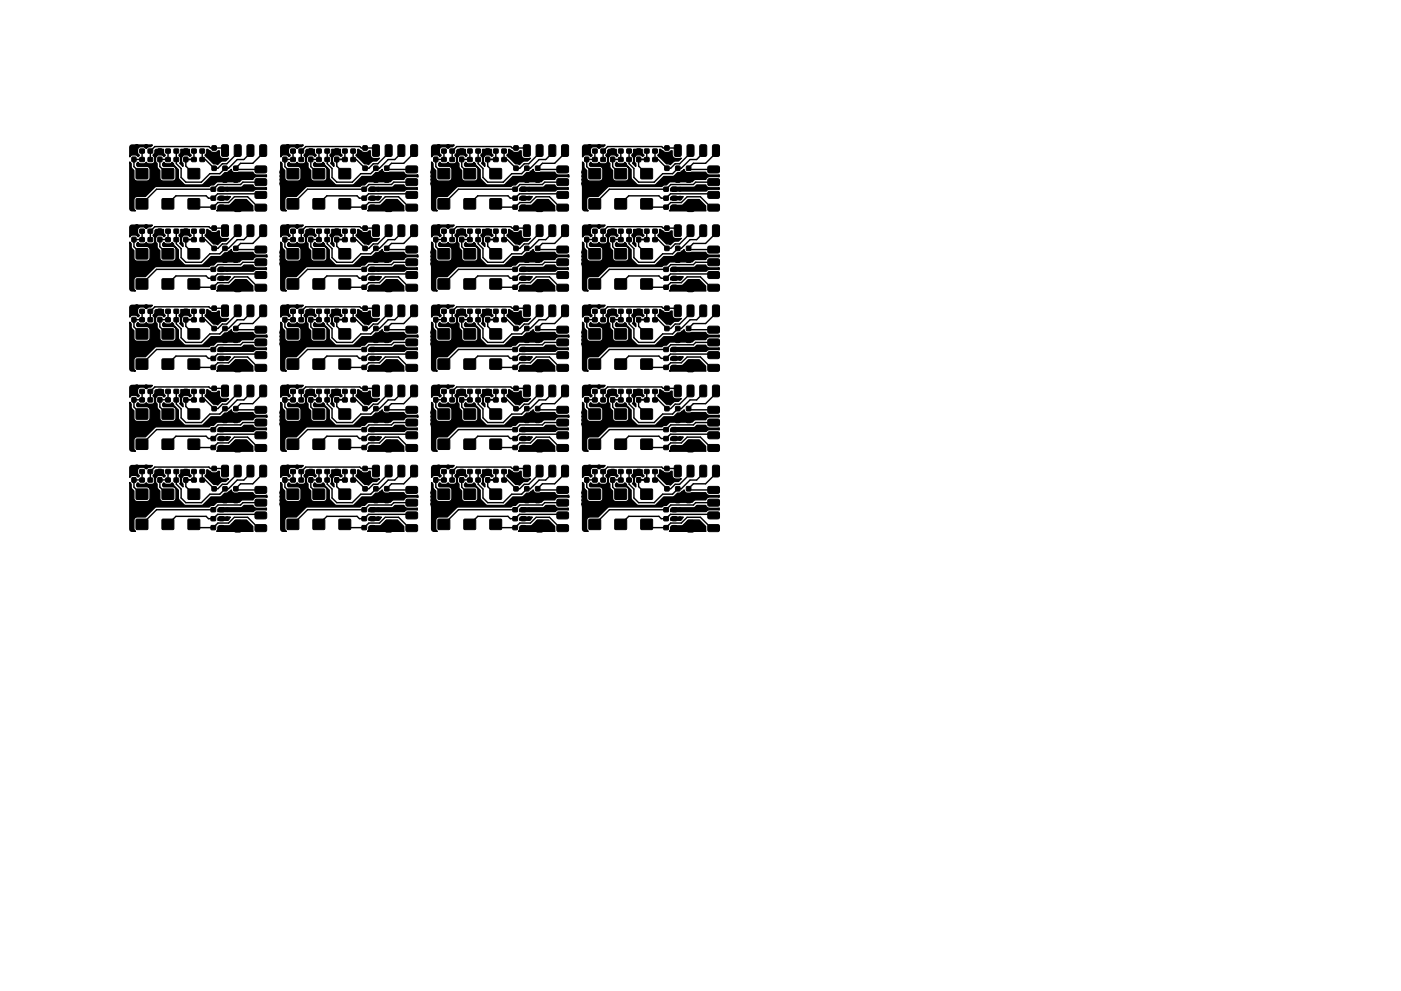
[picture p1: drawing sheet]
<svg xmlns="http://www.w3.org/2000/svg" width="297mm" height="210mm" viewBox="0 0 297 210" stroke-linecap="round" stroke-linejoin="round" font-family="sans-serif">
<g fill="#000" stroke="#000" stroke-width=".21">
<path d="M28 33.4h.8v.9h-.8zM28 31.6h.8v.9h-.8zM29.7 31.6h.9v.8l-.9 .1zM29.7 33.4h.9v.8l-.9 .1zM28.9 35.8h2.4v2.1h-2.4zM31.4 31.6h.9v.8l-.9 .1zM31.4 33.4h.9v.8l-.9 .1zM33.5 33.4h.8v.9h-.8zM33.5 31.6h.8v.9h-.8zM35.2 31.6h.9v.8l-.9 .1zM35.2 33.4h.9v.8l-.9 .1zM34.4 35.8h2.4v2.1h-2.4z"/>
<path d="M36.9 31.6h.9v.8l-.9 .1zM36.9 33.4h.9v.8l-.9 .1zM39 33.4h.8v.9h-.8zM39 31.6h.8v.9h-.8zM40.7 31.6h.9v.8l-.9 .1zM40.7 33.4h.9v.8l-.9 .1zM39.9 35.8h2.4v2.1h-2.4zM42.4 31.6h.9v.8l-.9 .1zM42.4 33.4h.9v.8l-.9 .1zM44.8 39.7h.9v.8l-.9 .1zM45 31h.8v.8h-.8zM45 33.5h.8v.8h-.8z"/>
<path d="M45 37.8h.8v.8h-.8zM45 35.3h.8v.8h-.8zM46.5 39.7h.9v.8l-.9 .1zM47.3 35.3h.8v.8h-.8zM47.3 37.8h.8v.8h-.8zM47.1 30.8l1-.1 .3 .2v2l-.1 .3h-1l-.3-.2zM49.6 35.3h.8v.8h-.8zM49.6 37.8h.8v.8h-.8zM49.8 30.8l1-.1 .3 .2v2l-.1 .3h-1l-.3-.2zM52.5 30.8l1-.1 .3 .2v2l-.1 .3h-1l-.3-.2zM54.2 35.3l2.2-.1 .1 .3v1l-.3 .2h-2l-.1-.3zM54.2 38l2.2-.1 .1 .3v1l-.3 .2h-2l-.1-.3z"/>
<path d="M55.2 30.8l1-.1 .3 .2v2l-.1 .3h-1l-.3-.2zM60 31.6h.8v.9h-.8zM60 33.4h.8v.9h-.8zM61.7 31.6h.9v.8l-.9 .1zM61.7 33.4h.9v.8l-.9 .1zM60.9 35.8h2.4v2.1h-2.4zM63.4 31.6h.9v.8l-.9 .1zM63.4 33.4h.9v.8l-.9 .1zM65.5 31.6h.8v.9h-.8zM65.5 33.4h.8v.9h-.8zM67.2 33.4h.9v.8l-.9 .1zM67.2 31.6h.9v.8l-.9 .1z"/>
<path d="M66.4 35.8h2.4v2.1h-2.4zM68.9 33.4h.9v.8l-.9 .1zM68.9 31.6h.9v.8l-.9 .1zM71 31.6h.8v.9h-.8zM71 33.4h.8v.9h-.8zM72.7 31.6h.9v.8l-.9 .1zM72.7 33.4h.9v.8l-.9 .1zM71.9 35.8h2.4v2.1h-2.4zM74.4 31.6h.9v.8l-.9 .1zM74.4 33.4h.9v.8l-.9 .1zM76.8 39.7h.9v.8l-.9 .1zM77 35.3h.8v.8h-.8z"/>
<path d="M77 37.8h.8v.8h-.8zM77 33.5h.8v.8h-.8zM77 31h.8v.8h-.8zM78.5 39.7h.9v.8l-.9 .1zM79.3 37.8h.8v.8h-.8zM79.3 35.3h.8v.8h-.8zM79.1 30.8l1-.1 .3 .2v2l-.1 .3h-1l-.3-.2zM81.6 37.8h.8v.8h-.8zM81.6 35.3h.8v.8h-.8zM81.8 30.8l1-.1 .3 .2v2l-.1 .3h-1l-.3-.2zM84.5 30.8l1-.1 .3 .2v2l-.1 .3h-1l-.3-.2zM86.2 35.3l2.2-.1 .1 .3v1l-.3 .2h-2l-.1-.3z"/>
<path d="M86.2 38l2.2-.1 .1 .3v1l-.3 .2h-2l-.1-.3zM87.2 30.8l1-.1 .3 .2v2l-.1 .3h-1l-.3-.2zM92 31.6h.8v.9h-.8zM92 33.4h.8v.9h-.8zM93.7 31.6h.9v.8l-.9 .1zM93.7 33.4h.9v.8l-.9 .1zM92.9 35.8h2.4v2.1h-2.4zM95.4 31.6h.9v.8l-.9 .1zM95.4 33.4h.9v.8l-.9 .1zM97.5 31.6h.8v.9h-.8zM97.5 33.4h.8v.9h-.8zM99.2 33.4h.9v.8l-.9 .1z"/>
<path d="M99.2 31.6h.9v.8l-.9 .1zM98.4 35.8h2.4v2.1h-2.4zM100.9 33.4h.9v.8l-.9 .1zM100.9 31.6h.9v.8l-.9 .1zM103 31.6h.8v.9h-.8zM103 33.4h.8v.9h-.8zM104.7 31.6h.9v.8l-.9 .1zM104.7 33.4h.9v.8l-.9 .1zM103.9 35.8h2.4v2.1h-2.4zM106.4 31.6h.9v.8l-.9 .1zM106.4 33.4h.9v.8l-.9 .1zM108.8 39.7h.9v.8l-.9 .1z"/>
<path d="M109 35.3h.8v.8h-.8zM109 37.8h.8v.8h-.8zM109 33.5h.8v.8h-.8zM109 31h.8v.8h-.8zM110.5 39.7h.9v.8l-.9 .1zM111.3 37.8h.8v.8h-.8zM111.3 35.3h.8v.8h-.8zM111.1 30.8l1-.1 .3 .2v2l-.1 .3h-1l-.3-.2zM113.6 37.8h.8v.8h-.8zM113.6 35.3h.8v.8h-.8zM113.8 30.8l1-.1 .3 .2v2l-.1 .3h-1l-.3-.2zM116.5 30.8l1-.1 .3 .2v2l-.1 .3h-1l-.3-.2z"/>
<path d="M118.2 35.3l2.2-.1 .1 .3v1l-.3 .2h-2l-.1-.3zM118.2 38l2.2-.1 .1 .3v1l-.3 .2h-2l-.1-.3zM119.2 30.8l1-.1 .3 .2v2l-.1 .3h-1l-.3-.2zM124 31.6h.8v.9h-.8zM124 33.4h.8v.9h-.8zM125.7 31.6h.9v.8l-.9 .1zM125.7 33.4h.9v.8l-.9 .1zM124.9 35.8h2.4v2.1h-2.4zM127.4 31.6h.9v.8l-.9 .1zM127.4 33.4h.9v.8l-.9 .1zM129.5 31.6h.8v.9h-.8zM129.5 33.4h.8v.9h-.8z"/>
<path d="M131.2 33.4h.9v.8l-.9 .1zM131.2 31.6h.9v.8l-.9 .1zM130.4 35.8h2.4v2.1h-2.4zM132.9 33.4h.9v.8l-.9 .1zM132.9 31.6h.9v.8l-.9 .1zM135 31.6h.8v.9h-.8zM135 33.4h.8v.9h-.8zM136.7 31.6h.9v.8l-.9 .1zM136.7 33.4h.9v.8l-.9 .1zM135.9 35.8h2.4v2.1h-2.4zM138.4 31.6h.9v.8l-.9 .1zM138.4 33.4h.9v.8l-.9 .1z"/>
<path d="M140.8 39.7h.9v.8l-.9 .1zM141 35.3h.8v.8h-.8zM141 37.8h.8v.8h-.8zM141 33.5h.8v.8h-.8zM141 31h.8v.8h-.8zM142.5 39.7h.9v.8l-.9 .1zM143.3 37.8h.8v.8h-.8zM143.3 35.3h.8v.8h-.8zM143.1 30.8l1-.1 .3 .2v2l-.1 .3h-1l-.3-.2zM145.6 37.8h.8v.8h-.8zM145.6 35.3h.8v.8h-.8zM145.8 30.8l1-.1 .3 .2v2l-.1 .3h-1l-.3-.2z"/>
<path d="M148.5 30.8l1-.1 .3 .2v2l-.1 .3h-1l-.3-.2zM150.2 35.3l2.2-.1 .1 .3v1l-.3 .2h-2l-.1-.3zM150.2 38l2.2-.1 .1 .3v1l-.3 .2h-2l-.1-.3zM151.2 30.8l1-.1 .3 .2v2l-.1 .3h-1l-.3-.2zM28 48.6h.8v.9h-.8zM28 50.4h.8v.9h-.8zM29.7 48.6h.9v.8l-.9 .1zM29.7 50.4h.9v.8l-.9 .1zM28.9 42.2h2.4v2.1h-2.4zM28.9 52.8h2.4v2.1h-2.4zM28.9 59.2h2.4v2.1h-2.4zM31.4 48.6h.9v.8l-.9 .1z"/>
<path d="M31.4 50.4h.9v.8l-.9 .1zM33.5 48.6h.8v.9h-.8zM33.5 50.4h.8v.9h-.8zM35.2 50.4h.9v.8l-.9 .1zM35.2 48.6h.9v.8l-.9 .1zM34.4 42.2h2.4v2.1h-2.4zM34.4 59.2h2.4v2.1h-2.4zM34.4 52.8h2.4v2.1h-2.4zM36.9 50.4h.9v.8l-.9 .1zM36.9 48.6h.9v.8l-.9 .1zM39 48.6h.8v.9h-.8zM39 50.4h.8v.9h-.8z"/>
<path d="M40.7 48.6h.9v.8l-.9 .1zM40.7 50.4h.9v.8l-.9 .1zM39.9 52.8h2.4v2.1h-2.4zM39.9 59.2h2.4v2.1h-2.4zM39.9 42.2h2.4v2.1h-2.4zM42.4 48.6h.9v.8l-.9 .1zM42.4 50.4h.9v.8l-.9 .1zM44.8 56.7h.9v.8l-.9 .1zM44.8 58.6h.9v.8l-.9 .1zM44.8 43.5h.9v.8l-.9 .1zM44.8 41.6h.9v.8l-.9 .1zM45 52.3h.8v.8h-.8z"/>
<path d="M45 54.8h.8v.8h-.8zM45 50.5h.8v.8h-.8zM45 48h.8v.8h-.8zM46.5 56.7h.9v.8l-.9 .1zM46.5 58.6h.9v.8l-.9 .1zM46.5 43.5h.9v.8l-.9 .1zM46.5 41.6h.9v.8l-.9 .1zM47.3 54.8h.8v.8h-.8zM47.3 52.3h.8v.8h-.8zM47.1 47.8l1-.1 .3 .2v2l-.1 .3h-1l-.3-.2zM49.6 54.8h.8v.8h-.8zM49.6 52.3h.8v.8h-.8z"/>
<path d="M49.8 59.5l1-.1 .3 .2v2l-.1 .3h-1l-.3-.2zM49.8 42.5l1-.1 .3 .2v2l-.1 .3h-1l-.3-.2zM49.8 47.8l1-.1 .3 .2v2l-.1 .3h-1l-.3-.2zM52.5 47.8l1-.1 .3 .2v2l-.1 .3h-1l-.3-.2zM54.2 52.3l2.2-.1 .1 .3v1l-.3 .2h-2l-.1-.3zM54.2 57.7l2.2-.1 .1 .3v1l-.3 .2h-2l-.1-.3zM54.2 55l2.2-.1 .1 .3v1l-.3 .2h-2l-.1-.3zM55.2 47.8l1-.1 .3 .2v2l-.1 .3h-1l-.3-.2zM54.2 40.7l2.2-.1 .1 .3v1l-.3 .2h-2l-.1-.3zM54.2 43.4l2.2-.1 .1 .3v1l-.3 .2h-2l-.1-.3zM60 48.6h.8v.9h-.8zM60 50.4h.8v.9h-.8z"/>
<path d="M61.7 48.6h.9v.8l-.9 .1zM61.7 50.4h.9v.8l-.9 .1zM60.9 42.2h2.4v2.1h-2.4zM60.9 52.8h2.4v2.1h-2.4zM60.9 59.2h2.4v2.1h-2.4zM63.4 48.6h.9v.8l-.9 .1zM63.4 50.4h.9v.8l-.9 .1zM65.5 48.6h.8v.9h-.8zM65.5 50.4h.8v.9h-.8zM67.2 50.4h.9v.8l-.9 .1zM67.2 48.6h.9v.8l-.9 .1zM66.4 42.2h2.4v2.1h-2.4z"/>
<path d="M66.4 59.2h2.4v2.1h-2.4zM66.4 52.8h2.4v2.1h-2.4zM68.9 50.4h.9v.8l-.9 .1zM68.9 48.6h.9v.8l-.9 .1zM71 48.6h.8v.9h-.8zM71 50.4h.8v.9h-.8zM72.7 48.6h.9v.8l-.9 .1zM72.7 50.4h.9v.8l-.9 .1zM71.9 42.2h2.4v2.1h-2.4zM71.9 52.8h2.4v2.1h-2.4zM71.9 59.2h2.4v2.1h-2.4zM74.4 48.6h.9v.8l-.9 .1z"/>
<path d="M74.4 50.4h.9v.8l-.9 .1zM76.8 56.7h.9v.8l-.9 .1zM76.8 43.5h.9v.8l-.9 .1zM76.8 41.6h.9v.8l-.9 .1zM76.8 58.6h.9v.8l-.9 .1zM77 52.3h.8v.8h-.8zM77 54.8h.8v.8h-.8zM77 50.5h.8v.8h-.8zM77 48h.8v.8h-.8zM78.5 56.7h.9v.8l-.9 .1zM78.5 43.5h.9v.8l-.9 .1zM78.5 41.6h.9v.8l-.9 .1z"/>
<path d="M78.5 58.6h.9v.8l-.9 .1zM79.3 54.8h.8v.8h-.8zM79.3 52.3h.8v.8h-.8zM79.1 47.8l1-.1 .3 .2v2l-.1 .3h-1l-.3-.2zM81.6 54.8h.8v.8h-.8zM81.6 52.3h.8v.8h-.8zM81.8 42.5l1-.1 .3 .2v2l-.1 .3h-1l-.3-.2zM81.8 59.5l1-.1 .3 .2v2l-.1 .3h-1l-.3-.2zM81.8 47.8l1-.1 .3 .2v2l-.1 .3h-1l-.3-.2zM84.5 47.8l1-.1 .3 .2v2l-.1 .3h-1l-.3-.2zM86.2 52.3l2.2-.1 .1 .3v1l-.3 .2h-2l-.1-.3zM86.2 40.7l2.2-.1 .1 .3v1l-.3 .2h-2l-.1-.3z"/>
<path d="M86.2 57.7l2.2-.1 .1 .3v1l-.3 .2h-2l-.1-.3zM86.2 43.4l2.2-.1 .1 .3v1l-.3 .2h-2l-.1-.3zM86.2 55l2.2-.1 .1 .3v1l-.3 .2h-2l-.1-.3zM87.2 47.8l1-.1 .3 .2v2l-.1 .3h-1l-.3-.2zM92 48.6h.8v.9h-.8zM92 50.4h.8v.9h-.8zM93.7 48.6h.9v.8l-.9 .1zM93.7 50.4h.9v.8l-.9 .1zM92.9 42.2h2.4v2.1h-2.4zM92.9 52.8h2.4v2.1h-2.4zM92.9 59.2h2.4v2.1h-2.4zM95.4 48.6h.9v.8l-.9 .1z"/>
<path d="M95.4 50.4h.9v.8l-.9 .1zM97.5 48.6h.8v.9h-.8zM97.5 50.4h.8v.9h-.8zM99.2 50.4h.9v.8l-.9 .1zM99.2 48.6h.9v.8l-.9 .1zM98.4 42.2h2.4v2.1h-2.4zM98.4 59.2h2.4v2.1h-2.4zM98.4 52.8h2.4v2.1h-2.4zM100.9 50.4h.9v.8l-.9 .1zM100.9 48.6h.9v.8l-.9 .1zM103 48.6h.8v.9h-.8zM103 50.4h.8v.9h-.8z"/>
<path d="M104.7 48.6h.9v.8l-.9 .1zM104.7 50.4h.9v.8l-.9 .1zM103.9 42.2h2.4v2.1h-2.4zM103.9 52.8h2.4v2.1h-2.4zM103.9 59.2h2.4v2.1h-2.4zM106.4 48.6h.9v.8l-.9 .1zM106.4 50.4h.9v.8l-.9 .1zM108.8 56.7h.9v.8l-.9 .1zM108.8 43.5h.9v.8l-.9 .1zM108.8 41.6h.9v.8l-.9 .1zM108.8 58.6h.9v.8l-.9 .1zM109 52.3h.8v.8h-.8z"/>
<path d="M109 54.8h.8v.8h-.8zM109 50.5h.8v.8h-.8zM109 48h.8v.8h-.8zM110.5 56.7h.9v.8l-.9 .1zM110.5 43.5h.9v.8l-.9 .1zM110.5 41.6h.9v.8l-.9 .1zM110.5 58.6h.9v.8l-.9 .1zM111.3 54.8h.8v.8h-.8zM111.3 52.3h.8v.8h-.8zM111.1 47.8l1-.1 .3 .2v2l-.1 .3h-1l-.3-.2zM113.6 54.8h.8v.8h-.8zM113.6 52.3h.8v.8h-.8z"/>
<path d="M113.8 42.5l1-.1 .3 .2v2l-.1 .3h-1l-.3-.2zM113.8 59.5l1-.1 .3 .2v2l-.1 .3h-1l-.3-.2zM113.8 47.8l1-.1 .3 .2v2l-.1 .3h-1l-.3-.2zM116.5 47.8l1-.1 .3 .2v2l-.1 .3h-1l-.3-.2zM118.2 52.3l2.2-.1 .1 .3v1l-.3 .2h-2l-.1-.3zM118.2 40.7l2.2-.1 .1 .3v1l-.3 .2h-2l-.1-.3zM118.2 57.7l2.2-.1 .1 .3v1l-.3 .2h-2l-.1-.3zM118.2 43.4l2.2-.1 .1 .3v1l-.3 .2h-2l-.1-.3zM118.2 55l2.2-.1 .1 .3v1l-.3 .2h-2l-.1-.3zM119.2 47.8l1-.1 .3 .2v2l-.1 .3h-1l-.3-.2zM124 48.6h.8v.9h-.8zM124 50.4h.8v.9h-.8z"/>
<path d="M125.7 48.6h.9v.8l-.9 .1zM125.7 50.4h.9v.8l-.9 .1zM124.9 42.2h2.4v2.1h-2.4zM124.9 52.8h2.4v2.1h-2.4zM124.9 59.2h2.4v2.1h-2.4zM127.4 48.6h.9v.8l-.9 .1zM127.4 50.4h.9v.8l-.9 .1zM129.5 48.6h.8v.9h-.8zM129.5 50.4h.8v.9h-.8zM131.2 50.4h.9v.8l-.9 .1zM131.2 48.6h.9v.8l-.9 .1zM130.4 42.2h2.4v2.1h-2.4z"/>
<path d="M130.4 59.2h2.4v2.1h-2.4zM130.4 52.8h2.4v2.1h-2.4zM132.9 50.4h.9v.8l-.9 .1zM132.9 48.6h.9v.8l-.9 .1zM135 48.6h.8v.9h-.8zM135 50.4h.8v.9h-.8zM136.7 48.6h.9v.8l-.9 .1zM136.7 50.4h.9v.8l-.9 .1zM135.9 42.2h2.4v2.1h-2.4zM135.9 52.8h2.4v2.1h-2.4zM135.9 59.2h2.4v2.1h-2.4zM138.4 48.6h.9v.8l-.9 .1z"/>
<path d="M138.4 50.4h.9v.8l-.9 .1zM140.8 56.7h.9v.8l-.9 .1zM140.8 43.5h.9v.8l-.9 .1zM140.8 41.6h.9v.8l-.9 .1zM140.8 58.6h.9v.8l-.9 .1zM141 52.3h.8v.8h-.8zM141 54.8h.8v.8h-.8zM141 50.5h.8v.8h-.8zM141 48h.8v.8h-.8zM142.5 56.7h.9v.8l-.9 .1zM142.5 43.5h.9v.8l-.9 .1zM142.5 41.6h.9v.8l-.9 .1z"/>
<path d="M142.5 58.6h.9v.8l-.9 .1zM143.3 54.8h.8v.8h-.8zM143.3 52.3h.8v.8h-.8zM143.1 47.8l1-.1 .3 .2v2l-.1 .3h-1l-.3-.2zM145.6 54.8h.8v.8h-.8zM145.6 52.3h.8v.8h-.8zM145.8 42.5l1-.1 .3 .2v2l-.1 .3h-1l-.3-.2zM145.8 59.5l1-.1 .3 .2v2l-.1 .3h-1l-.3-.2zM145.8 47.8l1-.1 .3 .2v2l-.1 .3h-1l-.3-.2zM148.5 47.8l1-.1 .3 .2v2l-.1 .3h-1l-.3-.2zM150.2 52.3l2.2-.1 .1 .3v1l-.3 .2h-2l-.1-.3zM150.2 40.7l2.2-.1 .1 .3v1l-.3 .2h-2l-.1-.3z"/>
<path d="M150.2 57.7l2.2-.1 .1 .3v1l-.3 .2h-2l-.1-.3zM150.2 43.4l2.2-.1 .1 .3v1l-.3 .2h-2l-.1-.3zM150.2 55l2.2-.1 .1 .3v1l-.3 .2h-2l-.1-.3zM151.2 47.8l1-.1 .3 .2v2l-.1 .3h-1l-.3-.2zM28 65.6h.8v.9h-.8zM28 67.4h.8v.9h-.8zM29.7 65.6h.9v.8l-.9 .1zM29.7 67.4h.9v.8l-.9 .1zM28.9 69.8h2.4v2.1h-2.4zM28.9 76.2h2.4v2.1h-2.4zM31.4 65.6h.9v.8l-.9 .1zM31.4 67.4h.9v.8l-.9 .1z"/>
<path d="M33.5 65.6h.8v.9h-.8zM33.5 67.4h.8v.9h-.8zM35.2 67.4h.9v.8l-.9 .1zM35.2 65.6h.9v.8l-.9 .1zM34.4 76.2h2.4v2.1h-2.4zM34.4 69.8h2.4v2.1h-2.4zM36.9 67.4h.9v.8l-.9 .1zM36.9 65.6h.9v.8l-.9 .1zM39 65.6h.8v.9h-.8zM39 67.4h.8v.9h-.8zM40.7 65.6h.9v.8l-.9 .1zM40.7 67.4h.9v.8l-.9 .1z"/>
<path d="M39.9 69.8h2.4v2.1h-2.4zM39.9 76.2h2.4v2.1h-2.4zM42.4 65.6h.9v.8l-.9 .1zM42.4 67.4h.9v.8l-.9 .1zM44.8 73.7h.9v.8l-.9 .1zM44.8 60.5h.9v.8l-.9 .1zM44.8 77.5h.9v.8l-.9 .1zM44.8 75.6h.9v.8l-.9 .1zM45 69.3h.8v.8h-.8zM45 71.8h.8v.8h-.8zM45 67.5h.8v.8h-.8zM45 65h.8v.8h-.8z"/>
<path d="M46.5 73.7h.9v.8l-.9 .1zM46.5 60.5h.9v.8l-.9 .1zM46.5 77.5h.9v.8l-.9 .1zM46.5 75.6h.9v.8l-.9 .1zM47.3 71.8h.8v.8h-.8zM47.3 69.3h.8v.8h-.8zM47.1 64.8l1-.1 .3 .2v2l-.1 .3h-1l-.3-.2zM49.6 71.8h.8v.8h-.8zM49.6 69.3h.8v.8h-.8zM49.8 76.5l1-.1 .3 .2v2l-.1 .3h-1l-.3-.2zM49.8 64.8l1-.1 .3 .2v2l-.1 .3h-1l-.3-.2zM52.5 64.8l1-.1 .3 .2v2l-.1 .3h-1l-.3-.2z"/>
<path d="M55.2 64.8l1-.1 .3 .2v2l-.1 .3h-1l-.3-.2zM54.2 69.3l2.2-.1 .1 .3v1l-.3 .2h-2l-.1-.3zM54.2 74.7l2.2-.1 .1 .3v1l-.3 .2h-2l-.1-.3zM54.2 60.4l2.2-.1 .1 .3v1l-.3 .2h-2l-.1-.3zM54.2 77.4l2.2-.1 .1 .3v1l-.3 .2h-2l-.1-.3zM54.2 72l2.2-.1 .1 .3v1l-.3 .2h-2l-.1-.3zM60 65.6h.8v.9h-.8zM60 67.4h.8v.9h-.8zM61.7 65.6h.9v.8l-.9 .1zM61.7 67.4h.9v.8l-.9 .1zM60.9 69.8h2.4v2.1h-2.4zM60.9 76.2h2.4v2.1h-2.4z"/>
<path d="M63.4 65.6h.9v.8l-.9 .1zM63.4 67.4h.9v.8l-.9 .1zM65.5 65.6h.8v.9h-.8zM65.5 67.4h.8v.9h-.8zM67.2 67.4h.9v.8l-.9 .1zM67.2 65.6h.9v.8l-.9 .1zM66.4 76.2h2.4v2.1h-2.4zM66.4 69.8h2.4v2.1h-2.4zM68.9 67.4h.9v.8l-.9 .1zM68.9 65.6h.9v.8l-.9 .1zM71 65.6h.8v.9h-.8zM71 67.4h.8v.9h-.8z"/>
<path d="M72.7 65.6h.9v.8l-.9 .1zM72.7 67.4h.9v.8l-.9 .1zM71.9 69.8h2.4v2.1h-2.4zM71.9 76.2h2.4v2.1h-2.4zM74.4 65.6h.9v.8l-.9 .1zM74.4 67.4h.9v.8l-.9 .1zM76.8 73.7h.9v.8l-.9 .1zM76.8 60.5h.9v.8l-.9 .1zM76.8 77.5h.9v.8l-.9 .1zM76.8 75.6h.9v.8l-.9 .1zM77 69.3h.8v.8h-.8zM77 71.8h.8v.8h-.8z"/>
<path d="M77 67.5h.8v.8h-.8zM77 65h.8v.8h-.8zM78.5 73.7h.9v.8l-.9 .1zM78.5 60.5h.9v.8l-.9 .1zM78.5 77.5h.9v.8l-.9 .1zM78.5 75.6h.9v.8l-.9 .1zM79.3 71.8h.8v.8h-.8zM79.3 69.3h.8v.8h-.8zM79.1 64.8l1-.1 .3 .2v2l-.1 .3h-1l-.3-.2zM81.6 71.8h.8v.8h-.8zM81.6 69.3h.8v.8h-.8zM81.8 76.5l1-.1 .3 .2v2l-.1 .3h-1l-.3-.2z"/>
<path d="M81.8 64.8l1-.1 .3 .2v2l-.1 .3h-1l-.3-.2zM84.5 64.8l1-.1 .3 .2v2l-.1 .3h-1l-.3-.2zM86.2 69.3l2.2-.1 .1 .3v1l-.3 .2h-2l-.1-.3zM86.2 74.7l2.2-.1 .1 .3v1l-.3 .2h-2l-.1-.3zM86.2 60.4l2.2-.1 .1 .3v1l-.3 .2h-2l-.1-.3zM86.2 77.4l2.2-.1 .1 .3v1l-.3 .2h-2l-.1-.3zM86.2 72l2.2-.1 .1 .3v1l-.3 .2h-2l-.1-.3zM87.2 64.8l1-.1 .3 .2v2l-.1 .3h-1l-.3-.2zM92 65.6h.8v.9h-.8zM92 67.4h.8v.9h-.8zM93.7 65.6h.9v.8l-.9 .1zM93.7 67.4h.9v.8l-.9 .1z"/>
<path d="M92.9 69.8h2.4v2.1h-2.4zM92.9 76.2h2.4v2.1h-2.4zM95.4 65.6h.9v.8l-.9 .1zM95.4 67.4h.9v.8l-.9 .1zM97.5 65.6h.8v.9h-.8zM97.5 67.4h.8v.9h-.8zM99.2 67.4h.9v.8l-.9 .1zM99.2 65.6h.9v.8l-.9 .1zM98.4 76.2h2.4v2.1h-2.4zM98.4 69.8h2.4v2.1h-2.4zM100.9 67.4h.9v.8l-.9 .1zM100.9 65.6h.9v.8l-.9 .1z"/>
<path d="M103 65.6h.8v.9h-.8zM103 67.4h.8v.9h-.8zM104.7 65.6h.9v.8l-.9 .1zM104.7 67.4h.9v.8l-.9 .1zM103.9 69.8h2.4v2.1h-2.4zM103.9 76.2h2.4v2.1h-2.4zM106.4 65.6h.9v.8l-.9 .1zM106.4 67.4h.9v.8l-.9 .1zM108.8 73.7h.9v.8l-.9 .1zM108.8 60.5h.9v.8l-.9 .1zM108.8 77.5h.9v.8l-.9 .1zM108.8 75.6h.9v.8l-.9 .1z"/>
<path d="M109 69.3h.8v.8h-.8zM109 71.8h.8v.8h-.8zM109 67.5h.8v.8h-.8zM109 65h.8v.8h-.8zM110.5 73.7h.9v.8l-.9 .1zM110.5 60.5h.9v.8l-.9 .1zM110.5 77.5h.9v.8l-.9 .1zM110.5 75.6h.9v.8l-.9 .1zM111.3 71.8h.8v.8h-.8zM111.3 69.3h.8v.8h-.8zM111.1 64.8l1-.1 .3 .2v2l-.1 .3h-1l-.3-.2zM113.6 71.8h.8v.8h-.8z"/>
<path d="M113.6 69.3h.8v.8h-.8zM113.8 76.5l1-.1 .3 .2v2l-.1 .3h-1l-.3-.2zM113.8 64.8l1-.1 .3 .2v2l-.1 .3h-1l-.3-.2zM116.5 64.8l1-.1 .3 .2v2l-.1 .3h-1l-.3-.2zM118.2 69.3l2.2-.1 .1 .3v1l-.3 .2h-2l-.1-.3zM118.2 74.7l2.2-.1 .1 .3v1l-.3 .2h-2l-.1-.3zM118.2 60.4l2.2-.1 .1 .3v1l-.3 .2h-2l-.1-.3zM118.2 77.4l2.2-.1 .1 .3v1l-.3 .2h-2l-.1-.3zM118.2 72l2.2-.1 .1 .3v1l-.3 .2h-2l-.1-.3zM119.2 64.8l1-.1 .3 .2v2l-.1 .3h-1l-.3-.2zM124 65.6h.8v.9h-.8zM124 67.4h.8v.9h-.8z"/>
<path d="M125.7 65.6h.9v.8l-.9 .1zM125.7 67.4h.9v.8l-.9 .1zM124.9 69.8h2.4v2.1h-2.4zM124.9 76.2h2.4v2.1h-2.4zM127.4 65.6h.9v.8l-.9 .1zM127.4 67.4h.9v.8l-.9 .1zM129.5 65.6h.8v.9h-.8zM129.5 67.4h.8v.9h-.8zM131.2 67.4h.9v.8l-.9 .1zM131.2 65.6h.9v.8l-.9 .1zM130.4 76.2h2.4v2.1h-2.4zM130.4 69.8h2.4v2.1h-2.4z"/>
<path d="M132.9 67.4h.9v.8l-.9 .1zM132.9 65.6h.9v.8l-.9 .1zM135 65.6h.8v.9h-.8zM135 67.4h.8v.9h-.8zM136.7 65.6h.9v.8l-.9 .1zM136.7 67.4h.9v.8l-.9 .1zM135.9 69.8h2.4v2.1h-2.4zM135.9 76.2h2.4v2.1h-2.4zM138.4 65.6h.9v.8l-.9 .1zM138.4 67.4h.9v.8l-.9 .1zM140.8 73.7h.9v.8l-.9 .1zM140.8 60.5h.9v.8l-.9 .1z"/>
<path d="M140.8 77.5h.9v.8l-.9 .1zM140.8 75.6h.9v.8l-.9 .1zM141 69.3h.8v.8h-.8zM141 71.8h.8v.8h-.8zM141 67.5h.8v.8h-.8zM141 65h.8v.8h-.8zM142.5 73.7h.9v.8l-.9 .1zM142.5 60.5h.9v.8l-.9 .1zM142.5 77.5h.9v.8l-.9 .1zM142.5 75.6h.9v.8l-.9 .1zM143.3 71.8h.8v.8h-.8zM143.3 69.3h.8v.8h-.8z"/>
<path d="M143.1 64.8l1-.1 .3 .2v2l-.1 .3h-1l-.3-.2zM145.6 71.8h.8v.8h-.8zM145.6 69.3h.8v.8h-.8zM145.8 76.5l1-.1 .3 .2v2l-.1 .3h-1l-.3-.2zM145.8 64.8l1-.1 .3 .2v2l-.1 .3h-1l-.3-.2zM148.5 64.8l1-.1 .3 .2v2l-.1 .3h-1l-.3-.2zM150.2 69.3l2.2-.1 .1 .3v1l-.3 .2h-2l-.1-.3zM150.2 74.7l2.2-.1 .1 .3v1l-.3 .2h-2l-.1-.3zM150.2 60.4l2.2-.1 .1 .3v1l-.3 .2h-2l-.1-.3zM150.2 77.4l2.2-.1 .1 .3v1l-.3 .2h-2l-.1-.3zM150.2 72l2.2-.1 .1 .3v1l-.3 .2h-2l-.1-.3zM151.2 64.8l1-.1 .3 .2v2l-.1 .3h-1l-.3-.2z"/>
<path d="M28 82.6h.8v.9h-.8zM28 84.4h.8v.9h-.8zM28 99.6h.8v.9h-.8zM29.7 82.6h.9v.8l-.9 .1zM29.7 99.6h.9v.8l-.9 .1zM29.7 84.4h.9v.8l-.9 .1zM28.9 86.8h2.4v2.1h-2.4zM28.9 93.2h2.4v2.1h-2.4zM31.4 82.6h.9v.8l-.9 .1zM31.4 99.6h.9v.8l-.9 .1zM31.4 84.4h.9v.8l-.9 .1zM33.5 82.6h.8v.9h-.8z"/>
<path d="M33.5 84.4h.8v.9h-.8zM33.5 99.6h.8v.9h-.8zM35.2 84.4h.9v.8l-.9 .1zM35.2 82.6h.9v.8l-.9 .1zM35.2 99.6h.9v.8l-.9 .1zM34.4 93.2h2.4v2.1h-2.4zM34.4 86.8h2.4v2.1h-2.4zM36.9 84.4h.9v.8l-.9 .1zM36.9 82.6h.9v.8l-.9 .1zM36.9 99.6h.9v.8l-.9 .1zM39 82.6h.8v.9h-.8zM39 84.4h.8v.9h-.8z"/>
<path d="M39 99.6h.8v.9h-.8zM40.7 82.6h.9v.8l-.9 .1zM40.7 99.6h.9v.8l-.9 .1zM40.7 84.4h.9v.8l-.9 .1zM39.9 86.8h2.4v2.1h-2.4zM39.9 93.2h2.4v2.1h-2.4zM42.4 82.6h.9v.8l-.9 .1zM42.4 99.6h.9v.8l-.9 .1zM42.4 84.4h.9v.8l-.9 .1zM44.8 90.7h.9v.8l-.9 .1zM44.8 94.5h.9v.8l-.9 .1zM44.8 92.6h.9v.8l-.9 .1z"/>
<path d="M45 86.3h.8v.8h-.8zM45 88.8h.8v.8h-.8zM45 99h.8v.8h-.8zM45 84.5h.8v.8h-.8zM45 82h.8v.8h-.8zM46.5 90.7h.9v.8l-.9 .1zM46.5 94.5h.9v.8l-.9 .1zM46.5 92.6h.9v.8l-.9 .1zM47.3 88.8h.8v.8h-.8zM47.3 86.3h.8v.8h-.8zM47.1 81.8l1-.1 .3 .2v2l-.1 .3h-1l-.3-.2zM47.1 98.8l1-.1 .3 .2v2l-.1 .3h-1l-.3-.2z"/>
<path d="M49.6 88.8h.8v.8h-.8zM49.6 86.3h.8v.8h-.8zM49.8 93.5l1-.1 .3 .2v2l-.1 .3h-1l-.3-.2zM49.8 81.8l1-.1 .3 .2v2l-.1 .3h-1l-.3-.2zM49.8 98.8l1-.1 .3 .2v2l-.1 .3h-1l-.3-.2zM52.5 81.8l1-.1 .3 .2v2l-.1 .3h-1l-.3-.2zM52.5 98.8l1-.1 .3 .2v2l-.1 .3h-1l-.3-.2zM54.2 86.3l2.2-.1 .1 .3v1l-.3 .2h-2l-.1-.3zM54.2 91.7l2.2-.1 .1 .3v1l-.3 .2h-2l-.1-.3zM54.2 94.4l2.2-.1 .1 .3v1l-.3 .2h-2l-.1-.3zM54.2 89l2.2-.1 .1 .3v1l-.3 .2h-2l-.1-.3zM55.2 81.8l1-.1 .3 .2v2l-.1 .3h-1l-.3-.2z"/>
<path d="M55.2 98.8l1-.1 .3 .2v2l-.1 .3h-1l-.3-.2zM60 82.6h.8v.9h-.8zM60 84.4h.8v.9h-.8zM60 99.6h.8v.9h-.8zM61.7 82.6h.9v.8l-.9 .1zM61.7 99.6h.9v.8l-.9 .1zM61.7 84.4h.9v.8l-.9 .1zM60.9 86.8h2.4v2.1h-2.4zM60.9 93.2h2.4v2.1h-2.4zM63.4 82.6h.9v.8l-.9 .1zM63.4 99.6h.9v.8l-.9 .1zM63.4 84.4h.9v.8l-.9 .1z"/>
<path d="M65.5 82.6h.8v.9h-.8zM65.5 84.4h.8v.9h-.8zM65.5 99.6h.8v.9h-.8zM67.2 84.4h.9v.8l-.9 .1zM67.2 82.6h.9v.8l-.9 .1zM67.2 99.6h.9v.8l-.9 .1zM66.4 93.2h2.4v2.1h-2.4zM66.4 86.8h2.4v2.1h-2.4zM68.9 84.4h.9v.8l-.9 .1zM68.9 82.6h.9v.8l-.9 .1zM68.9 99.6h.9v.8l-.9 .1zM71 82.6h.8v.9h-.8z"/>
<path d="M71 84.4h.8v.9h-.8zM71 99.6h.8v.9h-.8zM72.7 82.6h.9v.8l-.9 .1zM72.7 99.6h.9v.8l-.9 .1zM72.7 84.4h.9v.8l-.9 .1zM71.9 86.8h2.4v2.1h-2.4zM71.9 93.2h2.4v2.1h-2.4zM74.4 82.6h.9v.8l-.9 .1zM74.4 99.6h.9v.8l-.9 .1zM74.4 84.4h.9v.8l-.9 .1zM76.8 90.7h.9v.8l-.9 .1zM76.8 94.5h.9v.8l-.9 .1z"/>
<path d="M76.8 92.6h.9v.8l-.9 .1zM77 86.3h.8v.8h-.8zM77 88.8h.8v.8h-.8zM77 99h.8v.8h-.8zM77 84.5h.8v.8h-.8zM77 82h.8v.8h-.8zM78.5 90.7h.9v.8l-.9 .1zM78.5 94.5h.9v.8l-.9 .1zM78.5 92.6h.9v.8l-.9 .1zM79.3 88.8h.8v.8h-.8zM79.3 86.3h.8v.8h-.8zM79.1 81.8l1-.1 .3 .2v2l-.1 .3h-1l-.3-.2z"/>
<path d="M79.1 98.8l1-.1 .3 .2v2l-.1 .3h-1l-.3-.2zM81.6 88.8h.8v.8h-.8zM81.6 86.3h.8v.8h-.8zM81.8 93.5l1-.1 .3 .2v2l-.1 .3h-1l-.3-.2zM81.8 81.8l1-.1 .3 .2v2l-.1 .3h-1l-.3-.2zM81.8 98.8l1-.1 .3 .2v2l-.1 .3h-1l-.3-.2zM84.5 81.8l1-.1 .3 .2v2l-.1 .3h-1l-.3-.2zM84.5 98.8l1-.1 .3 .2v2l-.1 .3h-1l-.3-.2zM86.2 86.3l2.2-.1 .1 .3v1l-.3 .2h-2l-.1-.3zM86.2 91.7l2.2-.1 .1 .3v1l-.3 .2h-2l-.1-.3zM86.2 94.4l2.2-.1 .1 .3v1l-.3 .2h-2l-.1-.3zM86.2 89l2.2-.1 .1 .3v1l-.3 .2h-2l-.1-.3z"/>
<path d="M87.2 81.8l1-.1 .3 .2v2l-.1 .3h-1l-.3-.2zM87.2 98.8l1-.1 .3 .2v2l-.1 .3h-1l-.3-.2zM92 82.6h.8v.9h-.8zM92 84.4h.8v.9h-.8zM92 99.6h.8v.9h-.8zM93.7 82.6h.9v.8l-.9 .1zM93.7 99.6h.9v.8l-.9 .1zM93.7 84.4h.9v.8l-.9 .1zM92.9 86.8h2.4v2.1h-2.4zM92.9 93.2h2.4v2.1h-2.4zM95.4 82.6h.9v.8l-.9 .1zM95.4 99.6h.9v.8l-.9 .1z"/>
<path d="M95.4 84.4h.9v.8l-.9 .1zM97.5 82.6h.8v.9h-.8zM97.5 84.4h.8v.9h-.8zM97.5 99.6h.8v.9h-.8zM99.2 84.4h.9v.8l-.9 .1zM99.2 82.6h.9v.8l-.9 .1zM99.2 99.6h.9v.8l-.9 .1zM98.4 93.2h2.4v2.1h-2.4zM98.4 86.8h2.4v2.1h-2.4zM100.9 84.4h.9v.8l-.9 .1zM100.9 82.6h.9v.8l-.9 .1zM100.9 99.6h.9v.8l-.9 .1z"/>
<path d="M103 82.6h.8v.9h-.8zM103 84.4h.8v.9h-.8zM103 99.6h.8v.9h-.8zM104.7 82.6h.9v.8l-.9 .1zM104.7 99.6h.9v.8l-.9 .1zM104.7 84.4h.9v.8l-.9 .1zM103.9 86.8h2.4v2.1h-2.4zM103.9 93.2h2.4v2.1h-2.4zM106.4 82.6h.9v.8l-.9 .1zM106.4 99.6h.9v.8l-.9 .1zM106.4 84.4h.9v.8l-.9 .1zM108.8 90.7h.9v.8l-.9 .1z"/>
<path d="M108.8 94.5h.9v.8l-.9 .1zM108.8 92.6h.9v.8l-.9 .1zM109 86.3h.8v.8h-.8zM109 88.8h.8v.8h-.8zM109 99h.8v.8h-.8zM109 84.5h.8v.8h-.8zM109 82h.8v.8h-.8zM110.5 90.7h.9v.8l-.9 .1zM110.5 94.5h.9v.8l-.9 .1zM110.5 92.6h.9v.8l-.9 .1zM111.3 88.8h.8v.8h-.8zM111.3 86.3h.8v.8h-.8z"/>
<path d="M111.1 81.8l1-.1 .3 .2v2l-.1 .3h-1l-.3-.2zM111.1 98.8l1-.1 .3 .2v2l-.1 .3h-1l-.3-.2zM113.6 88.8h.8v.8h-.8zM113.6 86.3h.8v.8h-.8zM113.8 93.5l1-.1 .3 .2v2l-.1 .3h-1l-.3-.2zM113.8 81.8l1-.1 .3 .2v2l-.1 .3h-1l-.3-.2zM113.8 98.8l1-.1 .3 .2v2l-.1 .3h-1l-.3-.2zM116.5 81.8l1-.1 .3 .2v2l-.1 .3h-1l-.3-.2zM116.5 98.8l1-.1 .3 .2v2l-.1 .3h-1l-.3-.2zM118.2 86.3l2.2-.1 .1 .3v1l-.3 .2h-2l-.1-.3zM118.2 91.7l2.2-.1 .1 .3v1l-.3 .2h-2l-.1-.3zM118.2 94.4l2.2-.1 .1 .3v1l-.3 .2h-2l-.1-.3z"/>
<path d="M118.2 89l2.2-.1 .1 .3v1l-.3 .2h-2l-.1-.3zM119.2 81.8l1-.1 .3 .2v2l-.1 .3h-1l-.3-.2zM119.2 98.8l1-.1 .3 .2v2l-.1 .3h-1l-.3-.2zM124 82.6h.8v.9h-.8zM124 84.4h.8v.9h-.8zM124 99.6h.8v.9h-.8zM125.7 82.6h.9v.8l-.9 .1zM125.7 99.6h.9v.8l-.9 .1zM125.7 84.4h.9v.8l-.9 .1zM124.9 86.8h2.4v2.1h-2.4zM124.9 93.2h2.4v2.1h-2.4zM127.4 82.6h.9v.8l-.9 .1z"/>
<path d="M127.4 99.6h.9v.8l-.9 .1zM127.4 84.4h.9v.8l-.9 .1zM129.5 82.6h.8v.9h-.8zM129.5 84.4h.8v.9h-.8zM129.5 99.6h.8v.9h-.8zM131.2 84.4h.9v.8l-.9 .1zM131.2 82.6h.9v.8l-.9 .1zM131.2 99.6h.9v.8l-.9 .1zM130.4 93.2h2.4v2.1h-2.4zM130.4 86.8h2.4v2.1h-2.4zM132.9 84.4h.9v.8l-.9 .1zM132.9 82.6h.9v.8l-.9 .1z"/>
<path d="M132.9 99.6h.9v.8l-.9 .1zM135 82.6h.8v.9h-.8zM135 84.4h.8v.9h-.8zM135 99.6h.8v.9h-.8zM136.7 84.4h.9v.8l-.9 .1zM136.7 82.6h.9v.8l-.9 .1zM136.7 99.6h.9v.8l-.9 .1zM135.9 86.8h2.4v2.1h-2.4zM135.9 93.2h2.4v2.1h-2.4zM138.4 84.4h.9v.8l-.9 .1zM138.4 82.6h.9v.8l-.9 .1zM138.4 99.6h.9v.8l-.9 .1z"/>
<path d="M140.8 90.7h.9v.8l-.9 .1zM140.8 94.5h.9v.8l-.9 .1zM140.8 92.6h.9v.8l-.9 .1zM141 86.3h.8v.8h-.8zM141 88.8h.8v.8h-.8zM141 99h.8v.8h-.8zM141 84.5h.8v.8h-.8zM141 82h.8v.8h-.8zM142.5 90.7h.9v.8l-.9 .1zM142.5 94.5h.9v.8l-.9 .1zM142.5 92.6h.9v.8l-.9 .1zM143.3 88.8h.8v.8h-.8z"/>
<path d="M143.3 86.3h.8v.8h-.8zM143.1 81.8l1-.1 .3 .2v2l-.1 .3h-1l-.3-.2zM143.1 98.8l1-.1 .3 .2v2l-.1 .3h-1l-.3-.2zM145.6 88.8h.8v.8h-.8zM145.6 86.3h.8v.8h-.8zM145.8 93.5l1-.1 .3 .2v2l-.1 .3h-1l-.3-.2zM145.8 81.8l1-.1 .3 .2v2l-.1 .3h-1l-.3-.2zM145.8 98.8l1-.1 .3 .2v2l-.1 .3h-1l-.3-.2zM148.5 81.8l1-.1 .3 .2v2l-.1 .3h-1l-.3-.2zM148.5 98.8l1-.1 .3 .2v2l-.1 .3h-1l-.3-.2zM150.2 86.3l2.2-.1 .1 .3v1l-.3 .2h-2l-.1-.3zM150.2 91.7l2.2-.1 .1 .3v1l-.3 .2h-2l-.1-.3z"/>
<path d="M150.2 94.4l2.2-.1 .1 .3v1l-.3 .2h-2l-.1-.3zM150.2 89l2.2-.1 .1 .3v1l-.3 .2h-2l-.1-.3zM151.2 81.8l1-.1 .3 .2v2l-.1 .3h-1l-.3-.2zM151.2 98.8l1-.1 .3 .2v2l-.1 .3h-1l-.3-.2zM28 101.4h.8v.9h-.8zM29.7 101.4h.9v.8l-.9 .1zM28.9 103.8h2.4v2.1h-2.4zM28.9 110.2h2.4v2.1h-2.4zM31.4 101.4h.9v.8l-.9 .1zM33.5 101.4h.8v.9h-.8zM35.2 101.4h.9v.8l-.9 .1zM34.4 110.2h2.4v2.1h-2.4z"/>
<path d="M34.4 103.8h2.4v2.1h-2.4zM36.9 101.4h.9v.8l-.9 .1zM39 101.4h.8v.9h-.8zM40.7 101.4h.9v.8l-.9 .1zM39.9 103.8h2.4v2.1h-2.4zM39.9 110.2h2.4v2.1h-2.4zM42.4 101.4h.9v.8l-.9 .1zM44.8 107.7h.9v.8l-.9 .1zM44.8 111.5h.9v.8l-.9 .1zM44.8 109.6h.9v.8l-.9 .1zM45 103.3h.8v.8h-.8zM45 105.8h.8v.8h-.8z"/>
<path d="M45 101.5h.8v.8h-.8zM46.5 107.7h.9v.8l-.9 .1zM46.5 111.5h.9v.8l-.9 .1zM46.5 109.6h.9v.8l-.9 .1zM47.3 105.8h.8v.8h-.8zM47.3 103.3h.8v.8h-.8zM49.6 105.8h.8v.8h-.8zM49.6 103.3h.8v.8h-.8zM49.8 110.5l1-.1 .3 .2v2l-.1 .3h-1l-.3-.2zM54.2 103.3l2.2-.1 .1 .3v1l-.3 .2h-2l-.1-.3zM54.2 108.7l2.2-.1 .1 .3v1l-.3 .2h-2l-.1-.3zM54.2 111.4l2.2-.1 .1 .3v1l-.3 .2h-2l-.1-.3z"/>
<path d="M54.2 106l2.2-.1 .1 .3v1l-.3 .2h-2l-.1-.3zM60 101.4h.8v.9h-.8zM61.7 101.4h.9v.8l-.9 .1zM60.9 103.8h2.4v2.1h-2.4zM60.9 110.2h2.4v2.1h-2.4zM63.4 101.4h.9v.8l-.9 .1zM65.5 101.4h.8v.9h-.8zM67.2 101.4h.9v.8l-.9 .1zM66.4 110.2h2.4v2.1h-2.4zM66.4 103.8h2.4v2.1h-2.4zM68.9 101.4h.9v.8l-.9 .1zM71 101.4h.8v.9h-.8z"/>
<path d="M72.7 101.4h.9v.8l-.9 .1zM71.9 103.8h2.4v2.1h-2.4zM71.9 110.2h2.4v2.1h-2.4zM74.4 101.4h.9v.8l-.9 .1zM76.8 107.7h.9v.8l-.9 .1zM76.8 111.5h.9v.8l-.9 .1zM76.8 109.6h.9v.8l-.9 .1zM77 103.3h.8v.8h-.8zM77 105.8h.8v.8h-.8zM77 101.5h.8v.8h-.8zM78.5 107.7h.9v.8l-.9 .1zM78.5 111.5h.9v.8l-.9 .1z"/>
<path d="M78.5 109.6h.9v.8l-.9 .1zM79.3 105.8h.8v.8h-.8zM79.3 103.3h.8v.8h-.8zM81.6 105.8h.8v.8h-.8zM81.6 103.3h.8v.8h-.8zM81.8 110.5l1-.1 .3 .2v2l-.1 .3h-1l-.3-.2zM86.2 103.3l2.2-.1 .1 .3v1l-.3 .2h-2l-.1-.3zM86.2 108.7l2.2-.1 .1 .3v1l-.3 .2h-2l-.1-.3zM86.2 111.4l2.2-.1 .1 .3v1l-.3 .2h-2l-.1-.3zM86.2 106l2.2-.1 .1 .3v1l-.3 .2h-2l-.1-.3zM92 101.4h.8v.9h-.8zM93.7 101.4h.9v.8l-.9 .1z"/>
<path d="M92.9 103.8h2.4v2.1h-2.4zM92.9 110.2h2.4v2.1h-2.4zM95.4 101.4h.9v.8l-.9 .1zM97.5 101.4h.8v.9h-.8zM99.2 101.4h.9v.8l-.9 .1zM98.4 110.2h2.4v2.1h-2.4zM98.4 103.8h2.4v2.1h-2.4zM100.9 101.4h.9v.8l-.9 .1zM103 101.4h.8v.9h-.8zM104.7 101.4h.9v.8l-.9 .1zM103.9 103.8h2.4v2.1h-2.4zM103.9 110.2h2.4v2.1h-2.4z"/>
<path d="M106.4 101.4h.9v.8l-.9 .1zM108.8 107.7h.9v.8l-.9 .1zM108.8 111.5h.9v.8l-.9 .1zM108.8 109.6h.9v.8l-.9 .1zM109 103.3h.8v.8h-.8zM109 105.8h.8v.8h-.8zM109 101.5h.8v.8h-.8zM110.5 107.7h.9v.8l-.9 .1zM110.5 111.5h.9v.8l-.9 .1zM110.5 109.6h.9v.8l-.9 .1zM111.3 105.8h.8v.8h-.8zM111.3 103.3h.8v.8h-.8z"/>
<path d="M113.6 105.8h.8v.8h-.8zM113.6 103.3h.8v.8h-.8zM113.8 110.5l1-.1 .3 .2v2l-.1 .3h-1l-.3-.2zM118.2 103.3l2.2-.1 .1 .3v1l-.3 .2h-2l-.1-.3zM118.2 108.7l2.2-.1 .1 .3v1l-.3 .2h-2l-.1-.3zM118.2 111.4l2.2-.1 .1 .3v1l-.3 .2h-2l-.1-.3zM118.2 106l2.2-.1 .1 .3v1l-.3 .2h-2l-.1-.3zM124 101.4h.8v.9h-.8zM125.7 101.4h.9v.8l-.9 .1zM124.9 103.8h2.4v2.1h-2.4zM124.9 110.2h2.4v2.1h-2.4zM127.4 101.4h.9v.8l-.9 .1z"/>
<path d="M129.5 101.4h.8v.9h-.8zM131.2 101.4h.9v.8l-.9 .1zM130.4 110.2h2.4v2.1h-2.4zM130.4 103.8h2.4v2.1h-2.4zM132.9 101.4h.9v.8l-.9 .1zM135 101.4h.8v.9h-.8zM136.7 101.4h.9v.8l-.9 .1zM135.9 103.8h2.4v2.1h-2.4zM135.9 110.2h2.4v2.1h-2.4zM138.4 101.4h.9v.8l-.9 .1zM140.8 107.7h.9v.8l-.9 .1zM140.8 111.5h.9v.8l-.9 .1z"/>
<path d="M140.8 109.6h.9v.8l-.9 .1zM141 103.3h.8v.8h-.8zM141 105.8h.8v.8h-.8zM141 101.5h.8v.8h-.8zM142.5 107.7h.9v.8l-.9 .1zM142.5 111.5h.9v.8l-.9 .1zM142.5 109.6h.9v.8l-.9 .1zM143.3 105.8h.8v.8h-.8zM143.3 103.3h.8v.8h-.8zM145.6 105.8h.8v.8h-.8zM145.6 103.3h.8v.8h-.8zM145.8 110.5l1-.1 .3 .2v2l-.1 .3h-1l-.3-.2z"/>
<path d="M150.2 103.3l2.2-.1 .1 .3v1l-.3 .2h-2l-.1-.3zM150.2 108.7l2.2-.1 .1 .3v1l-.3 .2h-2l-.1-.3zM150.2 111.4l2.2-.1 .1 .3v1l-.3 .2h-2l-.1-.3zM150.2 106l2.2-.1 .1 .3v1l-.3 .2h-2l-.1-.3z"/>
<circle cx="29" cy="31" r=".4"/>
<circle cx="31" cy="31" r=".4"/>
<circle cx="32.9" cy="32.9" r=".4"/>
<circle cx="38.4" cy="32.9" r=".4"/>
<circle cx="43.8" cy="39" r=".4"/>
<circle cx="46.6" cy="33.9" r=".4"/>
<circle cx="49" cy="36.7" r=".4"/>
<circle cx="61" cy="31" r=".4"/>
<circle cx="63" cy="31" r=".4"/>
<circle cx="64.9" cy="32.9" r=".4"/>
<circle cx="70.4" cy="32.9" r=".4"/>
<circle cx="75.8" cy="39" r=".4"/>
<circle cx="78.6" cy="33.9" r=".4"/>
<circle cx="81" cy="36.7" r=".4"/>
<circle cx="93" cy="31" r=".4"/>
<circle cx="95" cy="31" r=".4"/>
<circle cx="96.9" cy="32.9" r=".4"/>
<circle cx="102.4" cy="32.9" r=".4"/>
<circle cx="107.8" cy="39" r=".4"/>
<circle cx="110.6" cy="33.9" r=".4"/>
<circle cx="113" cy="36.7" r=".4"/>
<circle cx="125" cy="31" r=".4"/>
<circle cx="127" cy="31" r=".4"/>
<circle cx="128.9" cy="32.9" r=".4"/>
<circle cx="134.4" cy="32.9" r=".4"/>
<circle cx="139.8" cy="39" r=".4"/>
<circle cx="142.6" cy="33.9" r=".4"/>
<circle cx="145" cy="36.7" r=".4"/>
<circle cx="29" cy="48" r=".4"/>
<circle cx="31" cy="48" r=".4"/>
<circle cx="32.9" cy="49.9" r=".4"/>
<circle cx="38.4" cy="49.9" r=".4"/>
<circle cx="43.8" cy="56" r=".4"/>
<circle cx="46.6" cy="50.9" r=".4"/>
<circle cx="48.2" cy="59" r=".4"/>
<circle cx="48.2" cy="42" r=".4"/>
<circle cx="48.2" cy="44.1" r=".4"/>
<circle cx="48.2" cy="40.1" r=".4"/>
<circle cx="48.2" cy="57.1" r=".4"/>
<circle cx="49" cy="53.7" r=".4"/>
<circle cx="49.1" cy="44.1" r=".4"/>
<circle cx="61" cy="48" r=".4"/>
<circle cx="63" cy="48" r=".4"/>
<circle cx="64.9" cy="49.9" r=".4"/>
<circle cx="70.4" cy="49.9" r=".4"/>
<circle cx="75.8" cy="56" r=".4"/>
<circle cx="78.6" cy="50.9" r=".4"/>
<circle cx="80.2" cy="42" r=".4"/>
<circle cx="80.2" cy="59" r=".4"/>
<circle cx="80.2" cy="44.1" r=".4"/>
<circle cx="80.2" cy="40.1" r=".4"/>
<circle cx="80.2" cy="57.1" r=".4"/>
<circle cx="81" cy="53.7" r=".4"/>
<circle cx="81.1" cy="44.1" r=".4"/>
<circle cx="93" cy="48" r=".4"/>
<circle cx="95" cy="48" r=".4"/>
<circle cx="96.9" cy="49.9" r=".4"/>
<circle cx="102.4" cy="49.9" r=".4"/>
<circle cx="107.8" cy="56" r=".4"/>
<circle cx="110.6" cy="50.9" r=".4"/>
<circle cx="112.2" cy="59" r=".4"/>
<circle cx="112.2" cy="42" r=".4"/>
<circle cx="112.2" cy="44.1" r=".4"/>
<circle cx="112.2" cy="40.1" r=".4"/>
<circle cx="112.2" cy="57.1" r=".4"/>
<circle cx="113" cy="53.7" r=".4"/>
<circle cx="113.1" cy="44.1" r=".4"/>
<circle cx="125" cy="48" r=".4"/>
<circle cx="127" cy="48" r=".4"/>
<circle cx="128.9" cy="49.9" r=".4"/>
<circle cx="134.4" cy="49.9" r=".4"/>
<circle cx="139.8" cy="56" r=".4"/>
<circle cx="142.6" cy="50.9" r=".4"/>
<circle cx="144.2" cy="42" r=".4"/>
<circle cx="144.2" cy="59" r=".4"/>
<circle cx="144.2" cy="44.1" r=".4"/>
<circle cx="144.2" cy="40.1" r=".4"/>
<circle cx="144.2" cy="57.1" r=".4"/>
<circle cx="145" cy="53.7" r=".4"/>
<circle cx="145.1" cy="44.1" r=".4"/>
<circle cx="29" cy="65" r=".4"/>
<circle cx="31" cy="65" r=".4"/>
<circle cx="32.9" cy="66.9" r=".4"/>
<circle cx="38.4" cy="66.9" r=".4"/>
<circle cx="43.8" cy="73" r=".4"/>
<circle cx="46.6" cy="67.9" r=".4"/>
<circle cx="48.2" cy="76" r=".4"/>
<circle cx="48.2" cy="74.1" r=".4"/>
<circle cx="48.2" cy="78.1" r=".4"/>
<circle cx="48.2" cy="61.1" r=".4"/>
<circle cx="49" cy="70.7" r=".4"/>
<circle cx="49.1" cy="78.1" r=".4"/>
<circle cx="49.1" cy="61.1" r=".4"/>
<circle cx="61" cy="65" r=".4"/>
<circle cx="63" cy="65" r=".4"/>
<circle cx="64.9" cy="66.9" r=".4"/>
<circle cx="70.4" cy="66.9" r=".4"/>
<circle cx="75.8" cy="73" r=".4"/>
<circle cx="78.6" cy="67.9" r=".4"/>
<circle cx="80.2" cy="76" r=".4"/>
<circle cx="80.2" cy="74.1" r=".4"/>
<circle cx="80.2" cy="78.1" r=".4"/>
<circle cx="80.2" cy="61.1" r=".4"/>
<circle cx="81" cy="70.7" r=".4"/>
<circle cx="81.1" cy="61.1" r=".4"/>
<circle cx="81.1" cy="78.1" r=".4"/>
<circle cx="93" cy="65" r=".4"/>
<circle cx="95" cy="65" r=".4"/>
<circle cx="96.9" cy="66.9" r=".4"/>
<circle cx="102.4" cy="66.9" r=".4"/>
<circle cx="107.8" cy="73" r=".4"/>
<circle cx="110.6" cy="67.9" r=".4"/>
<circle cx="112.2" cy="76" r=".4"/>
<circle cx="112.2" cy="74.1" r=".4"/>
<circle cx="112.2" cy="61.1" r=".4"/>
<circle cx="112.2" cy="78.1" r=".4"/>
<circle cx="113" cy="70.7" r=".4"/>
<circle cx="113.1" cy="78.1" r=".4"/>
<circle cx="113.1" cy="61.1" r=".4"/>
<circle cx="125" cy="65" r=".4"/>
<circle cx="127" cy="65" r=".4"/>
<circle cx="128.9" cy="66.9" r=".4"/>
<circle cx="134.4" cy="66.9" r=".4"/>
<circle cx="139.8" cy="73" r=".4"/>
<circle cx="142.6" cy="67.9" r=".4"/>
<circle cx="144.2" cy="76" r=".4"/>
<circle cx="144.2" cy="74.1" r=".4"/>
<circle cx="144.2" cy="61.1" r=".4"/>
<circle cx="144.2" cy="78.1" r=".4"/>
<circle cx="145" cy="70.7" r=".4"/>
<circle cx="145.1" cy="61.1" r=".4"/>
<circle cx="145.1" cy="78.1" r=".4"/>
<circle cx="29" cy="99" r=".4"/>
<circle cx="29" cy="82" r=".4"/>
<circle cx="31" cy="99" r=".4"/>
<circle cx="31" cy="82" r=".4"/>
<circle cx="32.9" cy="83.9" r=".4"/>
<circle cx="38.4" cy="83.9" r=".4"/>
<circle cx="43.8" cy="90" r=".4"/>
<circle cx="46.6" cy="84.9" r=".4"/>
<circle cx="48.2" cy="93" r=".4"/>
<circle cx="48.2" cy="91.1" r=".4"/>
<circle cx="48.2" cy="95.1" r=".4"/>
<circle cx="49" cy="87.7" r=".4"/>
<circle cx="49.1" cy="95.1" r=".4"/>
<circle cx="61" cy="99" r=".4"/>
<circle cx="61" cy="82" r=".4"/>
<circle cx="63" cy="99" r=".4"/>
<circle cx="63" cy="82" r=".4"/>
<circle cx="64.9" cy="83.9" r=".4"/>
<circle cx="70.4" cy="83.9" r=".4"/>
<circle cx="75.8" cy="90" r=".4"/>
<circle cx="78.6" cy="84.9" r=".4"/>
<circle cx="80.2" cy="93" r=".4"/>
<circle cx="80.2" cy="91.1" r=".4"/>
<circle cx="80.2" cy="95.1" r=".4"/>
<circle cx="81" cy="87.7" r=".4"/>
<circle cx="81.1" cy="95.1" r=".4"/>
<circle cx="93" cy="99" r=".4"/>
<circle cx="93" cy="82" r=".4"/>
<circle cx="95" cy="99" r=".4"/>
<circle cx="95" cy="82" r=".4"/>
<circle cx="96.9" cy="83.9" r=".4"/>
<circle cx="102.4" cy="83.9" r=".4"/>
<circle cx="107.8" cy="90" r=".4"/>
<circle cx="110.6" cy="84.9" r=".4"/>
<circle cx="112.2" cy="93" r=".4"/>
<circle cx="112.2" cy="95.1" r=".4"/>
<circle cx="112.2" cy="91.1" r=".4"/>
<circle cx="113" cy="87.7" r=".4"/>
<circle cx="113.1" cy="95.1" r=".4"/>
<circle cx="125" cy="99" r=".4"/>
<circle cx="125" cy="82" r=".4"/>
<circle cx="127" cy="99" r=".4"/>
<circle cx="127" cy="82" r=".4"/>
<circle cx="128.9" cy="83.9" r=".4"/>
<circle cx="134.4" cy="83.9" r=".4"/>
<circle cx="139.8" cy="90" r=".4"/>
<circle cx="142.6" cy="84.9" r=".4"/>
<circle cx="144.2" cy="93" r=".4"/>
<circle cx="144.2" cy="95.1" r=".4"/>
<circle cx="144.2" cy="91.1" r=".4"/>
<circle cx="145" cy="87.7" r=".4"/>
<circle cx="145.1" cy="95.1" r=".4"/>
<circle cx="32.9" cy="100.9" r=".4"/>
<circle cx="38.4" cy="100.9" r=".4"/>
<circle cx="43.8" cy="107" r=".4"/>
<circle cx="46.6" cy="101.9" r=".4"/>
<circle cx="48.2" cy="110" r=".4"/>
<circle cx="48.2" cy="108.1" r=".4"/>
<circle cx="48.2" cy="112.1" r=".4"/>
<circle cx="49" cy="104.7" r=".4"/>
<circle cx="49.1" cy="112.1" r=".4"/>
<circle cx="64.9" cy="100.9" r=".4"/>
<circle cx="70.4" cy="100.9" r=".4"/>
<circle cx="75.8" cy="107" r=".4"/>
<circle cx="78.6" cy="101.9" r=".4"/>
<circle cx="80.2" cy="110" r=".4"/>
<circle cx="80.2" cy="112.1" r=".4"/>
<circle cx="80.2" cy="108.1" r=".4"/>
<circle cx="81" cy="104.7" r=".4"/>
<circle cx="81.1" cy="112.1" r=".4"/>
<circle cx="96.9" cy="100.9" r=".4"/>
<circle cx="102.4" cy="100.9" r=".4"/>
<circle cx="107.8" cy="107" r=".4"/>
<circle cx="110.6" cy="101.9" r=".4"/>
<circle cx="112.2" cy="110" r=".4"/>
<circle cx="112.2" cy="108.1" r=".4"/>
<circle cx="112.2" cy="112.1" r=".4"/>
<circle cx="113" cy="104.7" r=".4"/>
<circle cx="113.1" cy="112.1" r=".4"/>
<circle cx="128.9" cy="100.9" r=".4"/>
<circle cx="134.4" cy="100.9" r=".4"/>
<circle cx="139.8" cy="107" r=".4"/>
<circle cx="142.6" cy="101.9" r=".4"/>
<circle cx="144.2" cy="110" r=".4"/>
<circle cx="144.2" cy="112.1" r=".4"/>
<circle cx="144.2" cy="108.1" r=".4"/>
<circle cx="145" cy="104.7" r=".4"/>
<circle cx="145.1" cy="112.1" r=".4"/>
</g>
<g fill="none" stroke="#000" stroke-width=".3">
<path d="M30.1 32v1.8h-1.7v1.5l1.5 1.5M35.6 32v1.8h-1.7v1.5l1.5 1.5h.2M39.4 33.8v1.4l1.6 1.6M41.1 32v1.8M42.9 32v1.8h.7l1.8 1.9M45.4 35.7h.1M47.7 31.9l-.5-.5h-2.6l-.3-.3h-11.5l-.9 .9v1.8M50 35.7l.3 .2h5M50 35.6v.1M50.4 31.9v.5l-2.3 2.3h-.9l-1 1h-.8M53.1 31.9v.5l-1.4 1.4h-1.4l-1.9 1.9h-.7l-1.1 1.1h-2.1l-1.8 1.8h-3.3l-1-1v-1.9l-1-1v-2.7M55.3 38.6h-3.8l-.5 .5h-4.8l-1 1h-12l-3.1 3.1"/>
<path d="M55.8 31.9v.5l-2.2 2.2h-2.6l-1 1M62.1 32v1.8h-1.7v1.5l1.5 1.5M67.6 32v1.8h-1.7v1.5l1.5 1.5h.2M71.4 33.8v1.4l1.6 1.6M73.1 32v1.8M74.9 32v1.8h.7l1.8 1.9M77.4 35.7h.1M79.7 31.9l-.6-.5h-2.5l-.3-.3h-11.5l-.9 .9v1.8M82 35.7l.3 .2h5M82 35.6v.1M82.4 31.9v.5l-2.3 2.3h-1l-.9 1h-.8M85.1 31.9v.5l-1.4 1.4h-1.4l-1.9 1.9h-.7l-1.1 1.1h-2.1l-1.8 1.8h-3.3l-1-1v-1.9l-1-1v-2.7"/>
<path d="M87.3 38.6h-3.8l-.5 .5h-4.8l-1 1h-12l-3.1 3.1M87.8 31.9v.5l-2.2 2.2h-2.6l-1 1M94.1 32v1.8h-1.7v1.5l1.5 1.5M99.6 32v1.8h-1.7v1.5l1.5 1.5h.2M103.4 33.8v1.4l1.6 1.6M105.1 32v1.8M106.9 32v1.8h.6l1.9 1.9M109.4 35.7h.1M111.7 31.9l-.6-.5h-2.5l-.3-.3h-11.5l-.9 .9v1.8M114 35.7l.2 .2h5.1M114 35.6v.1M114.4 31.9v.5l-2.3 2.3h-1l-.9 1h-.8"/>
<path d="M117.1 31.9v.5l-1.4 1.4h-1.4l-1.8 1.9h-.8l-1.1 1.1h-2.1l-1.8 1.8h-3.3l-1-1v-1.9l-1-1v-2.7M119.3 38.6h-3.8l-.5 .5h-4.8l-1 1h-12l-3.1 3.1M119.8 31.9v.5l-2.2 2.2h-2.6l-1 1M126.1 32v1.8h-1.7v1.5l1.5 1.5M131.6 32v1.8h-1.7v1.5l1.5 1.5h.2M135.4 33.8v1.4l1.6 1.6M137.1 32v1.8M138.9 32v1.8h.6l1.9 1.9M141.4 35.7h.1M143.7 31.9l-.5-.5h-2.6l-.3-.3h-11.5l-.9 .9v1.8M146 35.7l.2 .2h5.1M146 35.6v.1"/>
<path d="M146.4 31.9v.5l-2.3 2.3h-.9l-1 1h-.8M149.1 31.9v.5l-1.4 1.4h-1.4l-1.8 1.9h-.8l-1.1 1.1h-2.1l-1.8 1.8h-3.3l-1-1v-1.9l-1-1v-2.7M151.3 38.6h-3.8l-.5 .5h-4.8l-1 1h-12l-3.1 3.1M151.8 31.9v.5l-2.2 2.2h-2.6l-1 1M30.1 50.8h-1.7v1.5l1.5 1.5M30.1 50.8h.1M30.1 49v1.8M35.6 50.8h-1.7v1.5l1.5 1.5h.2M35.6 50.8h.1M35.6 49v1.8M39.4 50.8v1.4l1.6 1.6M41.1 49v1.8"/>
<path d="M41.2 43.2l.6 .7h3.4l1-.9h2.3l1.2-1.3h2.8l2.3 2.3h.5M42.9 49v1.8h.7l1.8 1.9M45.4 52.7h.1M47.7 48.9l-.5-.5h-2.6l-.3-.3h-11.5l-.9 .9v1.8M50.4 48.9v.5l-2.3 2.3h-.9l-1 1h-.8M53.1 48.9v.5l-1.4 1.4h-1.4l-1.9 1.9h-.7l-1.1 1.1h-2.1l-1.8 1.8h-3.3l-1-1v-1.9l-1-1v-2.7M55.3 55.6h-3.8l-.5 .5h-4.8l-1 1h-12l-3.1 3.1M55.3 58.3l-.2-.2h-8.9l-1 .9h-1l-.5-.5h-6.4l-1.7 1.7M55.3 41.3l-.2-.2h-8.9l-1 .9h-1l-.5-.5h-6.4l-1.7 1.7M55.8 48.9v.5l-2.2 2.2h-2.6l-1 1 .3 .3h5M62.1 50.8h-1.7v1.5l1.5 1.5M62.1 50.8h.1"/>
<path d="M62.1 49v1.8M67.6 49v1.8h-1.7v1.5l1.5 1.5h.2M71.4 50.8v1.4l1.6 1.6M73.1 49v1.8M73.2 43.2l.6 .7h3.4l1-.9h2.3l1.2-1.3h2.8l2.3 2.3h.5M74.9 49v1.8h.7l1.8 1.9M77.4 52.7h.1M79.7 48.9l-.6-.5h-2.5l-.3-.3h-11.5l-.9 .9v1.8M82.4 48.9v.5l-2.3 2.3h-1l-.9 1h-.8M85.1 48.9v.5l-1.4 1.4h-1.4l-1.9 1.9h-.7l-1.1 1.1h-2.1l-1.8 1.8h-3.3l-1-1v-1.9l-1-1v-2.7M87.3 55.6h-3.8l-.5 .5h-4.8l-1 1h-12l-3.1 3.1M87.3 41.3l-.2-.2h-9l-.9 .9h-1l-.5-.5h-6.4l-1.7 1.7"/>
<path d="M87.3 58.3l-.2-.2h-9l-.9 .9h-1l-.5-.5h-6.4l-1.7 1.7M87.8 48.9v.5l-2.2 2.2h-2.6l-1 1 .3 .3h5M94.1 49v1.8h-1.7v1.5l1.5 1.5M99.6 49v1.8h-1.7v1.5l1.5 1.5h.2M103.4 50.8v1.4l1.6 1.6M105.1 49v1.8M105.2 43.2l.6 .7h3.4l1-.9h2.3l1.2-1.3h2.8l2.3 2.3h.5M106.9 49v1.8h.6l1.9 1.9M109.4 52.7h.1M111.7 48.9l-.6-.5h-2.5l-.3-.3h-11.5l-.9 .9v1.8M114.4 48.9v.5l-2.3 2.3h-1l-.9 1h-.8M117.1 48.9v.5l-1.4 1.4h-1.4l-1.8 1.9h-.8l-1.1 1.1h-2.1l-1.8 1.8h-3.3l-1-1v-1.9l-1-1v-2.7"/>
<path d="M119.3 55.6h-3.8l-.5 .5h-4.8l-1 1h-12l-3.1 3.1M119.3 58.3l-.2-.2h-9l-.9 .9h-1l-.5-.5h-6.4l-1.7 1.7M119.3 41.3l-.2-.2h-9l-.9 .9h-1l-.5-.5h-6.4l-1.7 1.7M119.8 48.9v.5l-2.2 2.2h-2.6l-1 1 .2 .3h5.1M126.1 49v1.8h-1.7v1.5l1.5 1.5M131.6 50.8h-1.7v1.5l1.5 1.5h.2M131.6 50.8h.1M131.6 49v1.8M135.4 50.8v1.4l1.6 1.6M137.1 49v1.8M137.2 43.2l.6 .7h3.4l1-.9h2.3l1.2-1.3h2.8l2.3 2.3h.5M138.9 49v1.8h.6l1.9 1.9"/>
<path d="M141.4 52.7h.1M143.7 48.9l-.5-.5h-2.6l-.3-.3h-11.5l-.9 .9v1.8M146.4 48.9v.5l-2.3 2.3h-.9l-1 1h-.8M149.1 48.9v.5l-1.4 1.4h-1.4l-1.8 1.9h-.8l-1.1 1.1h-2.1l-1.8 1.8h-3.3l-1-1v-1.9l-1-1v-2.7M151.3 55.6h-3.8l-.5 .5h-4.8l-1 1h-12l-3.1 3.1M151.3 58.3l-.2-.2h-8.9l-1 .9h-1l-.5-.5h-6.4l-1.7 1.7M151.3 41.3l-.2-.2h-8.9l-1 .9h-1l-.5-.5h-6.4l-1.7 1.7M151.8 48.9v.5l-2.2 2.2h-2.6l-1 1 .2 .3h5.1M30.1 67.8h-1.7v1.5l1.5 1.5M30.1 67.8h.1M30.1 66v1.8M35.6 67.8h-1.7v1.5l1.5 1.5h.2"/>
<path d="M35.6 67.8h.1M35.6 66v1.8M39.4 67.8v1.4l1.6 1.6M41.1 66v1.8M41.2 77.2l.6 .7h3.4l1-.9h2.3l1.2-1.3h2.8l2.3 2.3h.5M41.2 60.2l.6 .7h3.4l1-.9h2.3l1.2-1.3h2.8l2.3 2.3h.5M42.9 66v1.8h.7l1.8 1.9M45.4 69.7h.1M47.7 65.9l-.5-.5h-2.6l-.3-.3h-11.5l-.9 .9v1.8M50.4 65.9v.5l-2.3 2.3h-.9l-1 1h-.8M53.1 65.9v.5l-1.4 1.4h-1.4l-1.9 1.9h-.7l-1.1 1.1h-2.1l-1.8 1.8h-3.3l-1-1v-1.9l-1-1v-2.7M55.3 72.6h-3.8l-.5 .5h-4.8l-1 1h-12l-3.1 3.1"/>
<path d="M55.3 75.3l-.2-.2h-8.9l-1 .9h-1l-.5-.5h-6.4l-1.7 1.7M55.8 65.9v.5l-2.2 2.2h-2.6l-1 1 .3 .3h5M62.1 67.8h-1.7v1.5l1.5 1.5M62.1 67.8h.1M62.1 66v1.8M67.6 66v1.8h-1.7v1.5l1.5 1.5h.2M71.4 67.8v1.4l1.6 1.6M73.1 66v1.8M73.2 77.2l.6 .7h3.4l1-.9h2.3l1.2-1.3h2.8l2.3 2.3h.5M73.2 60.2l.6 .7h3.4l1-.9h2.3l1.2-1.3h2.8l2.3 2.3h.5M74.9 66v1.8h.7l1.8 1.9M77.4 69.7h.1"/>
<path d="M79.7 65.9l-.6-.5h-2.5l-.3-.3h-11.5l-.9 .9v1.8M82.4 65.9v.5l-2.3 2.3h-1l-.9 1h-.8M85.1 65.9v.5l-1.4 1.4h-1.4l-1.9 1.9h-.7l-1.1 1.1h-2.1l-1.8 1.8h-3.3l-1-1v-1.9l-1-1v-2.7M87.3 72.6h-3.8l-.5 .5h-4.8l-1 1h-12l-3.1 3.1M87.3 75.3l-.2-.2h-9l-.9 .9h-1l-.5-.5h-6.4l-1.7 1.7M87.8 65.9v.5l-2.2 2.2h-2.6l-1 1 .3 .3h5M94.1 66v1.8h-1.7v1.5l1.5 1.5M99.6 66v1.8h-1.7v1.5l1.5 1.5h.2M103.4 67.8v1.4l1.6 1.6M105.1 66v1.8M105.2 77.2l.6 .7h3.4l1-.9h2.3l1.2-1.3h2.8l2.3 2.3h.5M105.2 60.2l.6 .7h3.4l1-.9h2.3l1.2-1.3h2.8l2.3 2.3h.5"/>
<path d="M106.9 66v1.8h.6l1.9 1.9M109.4 69.7h.1M111.7 65.9l-.6-.5h-2.5l-.3-.3h-11.5l-.9 .9v1.8M114.4 65.9v.5l-2.3 2.3h-1l-.9 1h-.8M117.1 65.9v.5l-1.4 1.4h-1.4l-1.8 1.9h-.8l-1.1 1.1h-2.1l-1.8 1.8h-3.3l-1-1v-1.9l-1-1v-2.7M119.3 72.6h-3.8l-.5 .5h-4.8l-1 1h-12l-3.1 3.1M119.3 75.3l-.2-.2h-9l-.9 .9h-1l-.5-.5h-6.4l-1.7 1.7M119.8 65.9v.5l-2.2 2.2h-2.6l-1 1 .2 .3h5.1M126.1 66v1.8h-1.7v1.5l1.5 1.5M131.6 67.8h-1.7v1.5l1.5 1.5h.2M131.6 67.8h.1M131.6 66v1.8"/>
<path d="M135.4 67.8v1.4l1.6 1.6M137.1 66v1.8M137.2 77.2l.6 .7h3.4l1-.9h2.3l1.2-1.3h2.8l2.3 2.3h.5M137.2 60.2l.6 .7h3.4l1-.9h2.3l1.2-1.3h2.8l2.3 2.3h.5M138.9 66v1.8h.6l1.9 1.9M141.4 69.7h.1M143.7 65.9l-.5-.5h-2.6l-.3-.3h-11.5l-.9 .9v1.8M146.4 65.9v.5l-2.3 2.3h-.9l-1 1h-.8M149.1 65.9v.5l-1.4 1.4h-1.4l-1.8 1.9h-.8l-1.1 1.1h-2.1l-1.8 1.8h-3.3l-1-1v-1.9l-1-1v-2.7M151.3 72.6h-3.8l-.5 .5h-4.8l-1 1h-12l-3.1 3.1M151.3 75.3l-.2-.2h-8.9l-1 .9h-1l-.5-.5h-6.4l-1.7 1.7M151.8 65.9v.5l-2.2 2.2h-2.6l-1 1 .2 .3h5.1"/>
<path d="M30.1 83v1.8h-1.7v1.5l1.5 1.5M35.6 83v1.8h-1.7v1.5l1.5 1.5h.2M39.4 84.8v1.4l1.6 1.6M41.1 83v1.8M41.2 94.2l.6 .7h3.4l1-.9h2.3l1.2-1.3h2.8l2.3 2.3h.5M42.9 83v1.8h.7l1.8 1.9M45.4 86.7h.1M47.7 99.9l-.5-.5h-2.6l-.3-.3h-11.5l-.9 .9v1.8M47.7 82.9l-.5-.5h-2.6l-.3-.3h-11.5l-.9 .9v1.8M50.4 82.9v.5l-2.3 2.3h-.9l-1 1h-.8M50.4 99.9v.5l-2.3 2.3h-.9l-1 1h-.8M53.1 82.9v.5l-1.4 1.4h-1.4l-1.9 1.9h-.7l-1.1 1.1h-2.1l-1.8 1.8h-3.3l-1-1v-1.9l-1-1v-2.7"/>
<path d="M53.1 99.9v.5l-1.4 1.4h-1.4l-1.9 1.9h-.7l-1.1 1.1h-2.1l-1.8 1.8h-3.3l-1-1v-1.9l-1-1v-2.7M55.3 89.6h-3.8l-.5 .5h-4.8l-1 1h-12l-3.1 3.1M55.3 92.3l-.2-.2h-8.9l-1 .9h-1l-.5-.5h-6.4l-1.7 1.7M55.8 99.9v.5l-2.2 2.2h-2.6l-1 1 .3 .3h5M55.8 82.9v.5l-2.2 2.2h-2.6l-1 1 .3 .3h5M62.1 83v1.8h-1.7v1.5l1.5 1.5M67.6 83v1.8h-1.7v1.5l1.5 1.5h.2M71.4 84.8v1.4l1.6 1.6M73.1 83v1.8M73.2 94.2l.6 .7h3.4l1-.9h2.3l1.2-1.3h2.8l2.3 2.3h.5M74.9 83v1.8h.7l1.8 1.9M77.4 86.7h.1"/>
<path d="M79.7 82.9l-.6-.5h-2.5l-.3-.3h-11.5l-.9 .9v1.8M79.7 99.9l-.6-.5h-2.5l-.3-.3h-11.5l-.9 .9v1.8M82.4 82.9v.5l-2.3 2.3h-1l-.9 1h-.8M82.4 99.9v.5l-2.3 2.3h-1l-.9 1h-.8M85.1 82.9v.5l-1.4 1.4h-1.4l-1.9 1.9h-.7l-1.1 1.1h-2.1l-1.8 1.8h-3.3l-1-1v-1.9l-1-1v-2.7M85.1 99.9v.5l-1.4 1.4h-1.4l-1.9 1.9h-.7l-1.1 1.1h-2.1l-1.8 1.8h-3.3l-1-1v-1.9l-1-1v-2.7M87.3 89.6h-3.8l-.5 .5h-4.8l-1 1h-12l-3.1 3.1M87.3 92.3l-.2-.2h-9l-.9 .9h-1l-.5-.5h-6.4l-1.7 1.7M87.8 99.9v.5l-2.2 2.2h-2.6l-1 1 .3 .3h5M87.8 82.9v.5l-2.2 2.2h-2.6l-1 1 .3 .3h5M94.1 83v1.8h-1.7v1.5l1.5 1.5M99.6 83v1.8h-1.7v1.5l1.5 1.5h.2"/>
<path d="M103.4 84.8v1.4l1.6 1.6M105.1 83v1.8M105.2 94.2l.6 .7h3.4l1-.9h2.3l1.2-1.3h2.8l2.3 2.3h.5M106.9 83v1.8h.6l1.9 1.9M109.4 86.7h.1M111.7 82.9l-.6-.5h-2.5l-.3-.3h-11.5l-.9 .9v1.8M111.7 99.9l-.6-.5h-2.5l-.3-.3h-11.5l-.9 .9v1.8M114.4 99.9v.5l-2.3 2.3h-1l-.9 1h-.8M114.4 82.9v.5l-2.3 2.3h-1l-.9 1h-.8M117.1 82.9v.5l-1.4 1.4h-1.4l-1.8 1.9h-.8l-1.1 1.1h-2.1l-1.8 1.8h-3.3l-1-1v-1.9l-1-1v-2.7M117.1 99.9v.5l-1.4 1.4h-1.4l-1.8 1.9h-.8l-1.1 1.1h-2.1l-1.8 1.8h-3.3l-1-1v-1.9l-1-1v-2.7M119.3 89.6h-3.8l-.5 .5h-4.8l-1 1h-12l-3.1 3.1"/>
<path d="M119.3 92.3l-.2-.2h-9l-.9 .9h-1l-.5-.5h-6.4l-1.7 1.7M119.8 99.9v.5l-2.2 2.2h-2.6l-1 1 .2 .3h5.1M119.8 82.9v.5l-2.2 2.2h-2.6l-1 1 .2 .3h5.1M126.1 83v1.8h-1.7v1.5l1.5 1.5M131.6 83v1.8h-1.7v1.5l1.5 1.5h.2M135.4 84.8v1.4l1.6 1.6M137.1 83v1.8M137.2 94.2l.6 .7h3.4l1-.9h2.3l1.2-1.3h2.8l2.3 2.3h.5M138.9 83v1.8h.6l1.9 1.9M141.4 86.7h.1M143.7 82.9l-.5-.5h-2.6l-.3-.3h-11.5l-.9 .9v1.8M143.7 99.9l-.5-.5h-2.6l-.3-.3h-11.5l-.9 .9v1.8"/>
<path d="M146.4 99.9v.5l-2.3 2.3h-.9l-1 1h-.8M146.4 82.9v.5l-2.3 2.3h-.9l-1 1h-.8M149.1 82.9v.5l-1.4 1.4h-1.4l-1.8 1.9h-.8l-1.1 1.1h-2.1l-1.8 1.8h-3.3l-1-1v-1.9l-1-1v-2.7M149.1 99.9v.5l-1.4 1.4h-1.4l-1.8 1.9h-.8l-1.1 1.1h-2.1l-1.8 1.8h-3.3l-1-1v-1.9l-1-1v-2.7M151.3 89.6h-3.8l-.5 .5h-4.8l-1 1h-12l-3.1 3.1M151.3 92.3l-.2-.2h-8.9l-1 .9h-1l-.5-.5h-6.4l-1.7 1.7M151.8 99.9v.5l-2.2 2.2h-2.6l-1 1 .2 .3h5.1M151.8 82.9v.5l-2.2 2.2h-2.6l-1 1 .2 .3h5.1M30.1 101.8h-1.7v1.5l1.5 1.5M30.1 101.8h.1M30.1 100v1.8M35.6 101.8h-1.7v1.5l1.5 1.5h.2"/>
<path d="M35.6 101.8h.1M35.6 100v1.8M39.4 101.8v1.4l1.6 1.6M41.1 100v1.8M41.2 111.2l.6 .7h3.4l1-.9h2.3l1.2-1.3h2.8l2.3 2.3h.5M42.9 100v1.8h.7l1.8 1.9M45.4 103.7h.1M55.3 109.3l-.2-.2h-8.9l-1 .9h-1l-.5-.5h-6.4l-1.7 1.7M55.3 106.6h-3.8l-.5 .5h-4.8l-1 1h-12l-3.1 3.1M62.1 101.8h-1.7v1.5l1.5 1.5M62.1 101.8h.1M62.1 100v1.8"/>
<path d="M67.6 100v1.8h-1.7v1.5l1.5 1.5h.2M71.4 101.8v1.4l1.6 1.6M73.1 100v1.8M73.2 111.2l.6 .7h3.4l1-.9h2.3l1.2-1.3h2.8l2.3 2.3h.5M74.9 100v1.8h.7l1.8 1.9M77.4 103.7h.1M87.3 109.3l-.2-.2h-9l-.9 .9h-1l-.5-.5h-6.4l-1.7 1.7M87.3 106.6h-3.8l-.5 .5h-4.8l-1 1h-12l-3.1 3.1M94.1 100v1.8h-1.7v1.5l1.5 1.5M99.6 100v1.8h-1.7v1.5l1.5 1.5h.2M103.4 101.8v1.4l1.6 1.6M105.1 100v1.8"/>
<path d="M105.2 111.2l.6 .7h3.4l1-.9h2.3l1.2-1.3h2.8l2.3 2.3h.5M106.9 100v1.8h.6l1.9 1.9M109.4 103.7h.1M119.3 109.3l-.2-.2h-9l-.9 .9h-1l-.5-.5h-6.4l-1.7 1.7M119.3 106.6h-3.8l-.5 .5h-4.8l-1 1h-12l-3.1 3.1M126.1 100v1.8h-1.7v1.5l1.5 1.5M131.6 101.8h-1.7v1.5l1.5 1.5h.2M131.6 101.8h.1M131.6 100v1.8M135.4 101.8v1.4l1.6 1.6M137.1 100v1.8M137.2 111.2l.6 .7h3.4l1-.9h2.3l1.2-1.3h2.8l2.3 2.3h.5"/>
<path d="M138.9 100v1.8h.6l1.9 1.9M141.4 103.7h.1M151.3 106.6h-3.8l-.5 .5h-4.8l-1 1h-12l-3.1 3.1M151.3 109.3l-.2-.2h-8.9l-1 .9h-1l-.5-.5h-6.4l-1.7 1.7"/>
</g>
<g fill="none" stroke="#000" stroke-width=".4">
<path d="M29.9 36.8h.2M35.5 36.8h.1M39.4 33.8h1.7M41 36.8h.1M61.9 36.8h.2M67.5 36.8h.1M71.4 33.8h1.7M73 36.8h.1M93.9 36.8h.2M99.5 36.8h.1M103.4 33.8h1.7M105 36.8h.1"/>
<path d="M125.9 36.8h.2M131.5 36.8h.1M135.4 33.8h1.7M137 36.8h.1M29.9 53.8h.2M35.5 53.8h.1M39.4 50.8h1.7M41 53.8h.1M61.9 53.8h.2M67.5 53.8h.1M71.4 50.8h1.7M73 53.8h.1"/>
<path d="M93.9 53.8h.2M99.5 53.8h.1M103.4 50.8h1.7M105 53.8h.1M105.1 50.8h.1M125.9 53.8h.2M131.5 53.8h.1M135.4 50.8h1.7M137 53.8h.1M137.1 50.8h.1M29.9 70.8h.2M35.5 70.8h.1"/>
<path d="M39.4 67.8h1.7M41 70.8h.1M61.9 70.8h.2M67.5 70.8h.1M71.4 67.8h1.7M73 70.8h.1M93.9 70.8h.2M99.5 70.8h.1M103.4 67.8h1.7M105 70.8h.1M105.1 67.8h.1M125.9 70.8h.2"/>
<path d="M131.5 70.8h.1M135.4 67.8h1.7M137 70.8h.1M137.1 67.8h.1M29.9 87.8h.2M35.5 87.8h.1M39.4 84.8h1.7M41 87.8h.1M61.9 87.8h.2M67.5 87.8h.1M71.4 84.8h1.7M73 87.8h.1"/>
<path d="M93.9 87.8h.2M99.5 87.8h.1M103.4 84.8h1.7M105 87.8h.1M125.9 87.8h.2M131.5 87.8h.1M135.4 84.8h1.7M137 87.8h.1M29.9 104.8h.2M35.5 104.8h.1M39.4 101.8h1.7M41 104.8h.1"/>
<path d="M61.9 104.8h.2M67.5 104.8h.1M71.4 101.8h1.7M73 104.8h.1M93.9 104.8h.2M99.5 104.8h.1M103.4 101.8h1.7M105 104.8h.1M105.1 101.8h.1M125.9 104.8h.2M131.5 104.8h.1M135.4 101.8h1.7"/>
<path d="M137 104.8h.1M137.1 101.8h.1"/>
</g>
<g fill="#000" stroke="#000" stroke-width=".3">
<path d="M27.7 30.9l.3-.1h4.3l-.3 .3-.7 .1-.3 .3-.5-.4h-.7a.69 .69 0 0 0-.7 .7l.1 .7 .3 .5-.3 .2-.4-.3h-.8l-.5 .4v-2zM27.5 34.4l.3 .3v.9l.6 .6v1.5a.7 .7 0 0 0 .7 .7h2a.7 .7 0 0 0 .7-.7v-1.7a.7 .7 0 0 0-.7-.7h-1.9l-.2-.2v-.4l.2-.3 .5 .4h.8l.5-.4 .5 .4h.7a.69 .69 0 0 0 .7-.7l-.1-.8-.3-.3 .3-.5 .1-.6 .2-.2h1.6v.7l.3 .6-.3 .2-.3-.3-.7-.1a.69 .69 0 0 0-.7 .7v.7l.3 .5v.9l.6 .6v1.5a.7 .7 0 0 0 .7 .7h2a.7 .7 0 0 0 .7-.7v-1.7a.7 .7 0 0 0-.7-.7h-1.9l-.2-.2v-.4l.2-.3 .5 .4h.8l.5-.4 .3 .3 .1 .4 .9 .9 .1 2 1.4 1.2h3.6l1.8-1.8h2l.9-.7a.82 .82 0 0 0 1-.4l.4-.4a.7 .7 0 0 0 .7 .8l3.9-.2 .2 .4 .5 .2h2.2v.4h-2.2l-.5 .2-.2 .3-2.2 .1-.6 .4-4.7 .1-.8 .6-.6 .1-.3 .2-11.3 .1-2.3 2.1h-1.7a.7 .7 0 0 0-.7 .7v1.9l.3 .4h-.8l-.3-.2-.1-.3zM38.3 31.7h1.9v.7l.3 .6a.34 .34 0 0 1-.3 .2 .34 .34 0 0 1-.3-.3l-.7-.1a.69 .69 0 0 0-.7 .7v.7l.3 .5v.6l-.7-.7 .2-.4 .1-.6-.4-.7 .3-.4zM43.8 31.7l1.2 .6h.8l.7-.3v.8a.83 .83 0 0 0 .8 .9l1.1-.1-.5 .5-1.1 .1-.7 .7-.8-.2-1.5-1.4a.33 .33 0 0 1-.3-.3 .33 .33 0 0 1 .2-.3zM46.2 40l.3-.3h4.6l.6-.5h1.9l.2 .4 .5 .2h2.2v.4h-2.2l-.6 .3h-7.5zM59.7 30.9l.3-.1h4.3l-.3 .3-.7 .1-.3 .3-.5-.4h-.7a.69 .69 0 0 0-.7 .7l.1 .7 .3 .5-.3 .2-.4-.3h-.8l-.5 .4v-2zM59.5 34.4l.3 .3v.9l.6 .6v1.5a.7 .7 0 0 0 .7 .7h2a.7 .7 0 0 0 .7-.7v-1.7a.7 .7 0 0 0-.7-.7h-1.9l-.2-.2v-.4l.2-.3 .5 .4h.8l.5-.4 .5 .4h.7a.69 .69 0 0 0 .7-.7l-.1-.8-.3-.3 .3-.5 .1-.6 .2-.2h1.6v.7l.3 .6-.3 .2-.3-.3-.7-.1a.69 .69 0 0 0-.7 .7v.7l.3 .5v.9l.6 .6v1.5a.7 .7 0 0 0 .7 .7h2a.7 .7 0 0 0 .7-.7v-1.7a.7 .7 0 0 0-.7-.7h-1.9l-.2-.2v-.4l.2-.3 .5 .4h.8l.5-.4 .3 .3 .1 .4 .9 .9 .1 2 1.4 1.2h3.6l1.8-1.8h2l.9-.7a.82 .82 0 0 0 1-.4l.4-.4a.7 .7 0 0 0 .7 .8l3.9-.2 .2 .4 .5 .2h2.2l.2 .3-.1 .2-2.3-.1-.5 .2-.2 .3-2.2 .1-.6 .4-4.7 .1-.8 .6-.6 .1-.3 .2-11.3 .1-2.3 2.1h-1.7a.7 .7 0 0 0-.7 .7v1.9l.3 .4h-.8l-.3-.2-.1-.3v-4.5l-.2-.7zM70.3 31.7h1.9v.7l.3 .6a.34 .34 0 0 1-.3 .2 .34 .34 0 0 1-.3-.3l-.7-.1a.69 .69 0 0 0-.7 .7v.7l.3 .5v.6l-.7-.7 .2-.4 .1-.6-.4-.7 .3-.4zM75.8 31.7l1.2 .6h.8l.7-.3v.8a.83 .83 0 0 0 .8 .9l1.1-.1-.5 .5-1.1 .1-.7 .7-.8-.2-1.5-1.4a.33 .33 0 0 1-.3-.3 .33 .33 0 0 1 .2-.3zM78.2 40l.3-.3h4.6l.6-.5h1.9l.2 .4 .5 .2h2.2v.4h-2.2l-.6 .3h-7.5zM91.7 30.9l.3-.1h4.3l-.3 .3-.7 .1-.3 .3-.5-.4h-.7a.69 .69 0 0 0-.7 .7l.1 .7 .3 .5-.3 .2-.4-.3h-.8l-.5 .4v-2zM91.5 34.4l.3 .3v.9l.6 .6v1.5a.7 .7 0 0 0 .7 .7h2a.7 .7 0 0 0 .7-.7v-1.7a.7 .7 0 0 0-.7-.7h-1.9l-.2-.2v-.4l.2-.3 .5 .4h.8l.5-.4 .5 .4h.7a.69 .69 0 0 0 .7-.7l-.1-.8-.3-.3 .3-.5 .1-.6 .2-.2h1.6v.7l.3 .6-.3 .2-.3-.3-.7-.1a.69 .69 0 0 0-.7 .7v.7l.3 .5v.9l.6 .6v1.5a.7 .7 0 0 0 .7 .7h2a.7 .7 0 0 0 .7-.7v-1.7a.7 .7 0 0 0-.7-.7h-1.9l-.2-.2v-.4l.2-.3 .5 .4h.8l.5-.4 .3 .3 .1 .4 .9 .9 .1 2 1.4 1.2h3.6l1.8-1.8h2l.9-.7a.82 .82 0 0 0 1-.4l.4-.4a.7 .7 0 0 0 .8 .8l3.8-.2 .2 .4 .5 .2h2.2l.1 .3v.2l-2.3-.1-.5 .2-.2 .3-2.2 .1-.6 .4-4.7 .1-.8 .6-.6 .1-.3 .2-11.3 .1-2.3 2.1h-1.7a.7 .7 0 0 0-.7 .7v1.9l.3 .4h-.8l-.3-.2-.1-.3v-4.5l-.1-.7z"/>
<path d="M102.3 31.7h1.9v.7l.3 .6a.34 .34 0 0 1-.3 .2 .34 .34 0 0 1-.3-.3l-.7-.1a.69 .69 0 0 0-.7 .7v.7l.3 .5v.6l-.7-.7 .2-.4 .1-.6-.4-.7 .3-.4zM107.8 31.7l1.2 .6h.8l.7-.3v.8a.83 .83 0 0 0 .8 .9l1.1-.1-.5 .5-1.1 .1-.7 .7-.8-.2-1.5-1.4a.33 .33 0 0 1-.3-.3 .33 .33 0 0 1 .2-.3zM110.2 40l.3-.3h4.6l.6-.5h1.9l.2 .4 .5 .2h2.2v.4h-2.2l-.6 .3h-7.5zM123.7 30.9l.3-.1h4.3l-.3 .3-.7 .1-.3 .3-.5-.4h-.7a.69 .69 0 0 0-.7 .7l.1 .7 .3 .5-.3 .2-.4-.3h-.8l-.5 .4v-2zM123.5 34.4l.3 .3v.9l.6 .6v1.5a.7 .7 0 0 0 .7 .7h2a.7 .7 0 0 0 .7-.7v-1.7a.7 .7 0 0 0-.7-.7h-1.9l-.2-.2v-.4l.2-.3 .5 .4h.8l.5-.4 .5 .4h.7a.69 .69 0 0 0 .7-.7l-.1-.8-.3-.3 .3-.5 .1-.6 .2-.2h1.6v.7l.3 .6-.3 .2-.3-.3-.7-.1a.69 .69 0 0 0-.7 .7v.7l.3 .5v.9l.6 .6v1.5a.7 .7 0 0 0 .7 .7h2a.7 .7 0 0 0 .7-.7v-1.7a.7 .7 0 0 0-.7-.7h-1.9l-.2-.2v-.4l.2-.3 .5 .4h.8l.5-.4 .3 .3 .1 .4 .9 .9 .1 2 1.4 1.2h3.6l1.8-1.8h2l.9-.7a.82 .82 0 0 0 1-.4l.4-.4a.7 .7 0 0 0 .8 .8l3.8-.2 .2 .4 .5 .2h2.2v.4h-2.2l-.5 .2-.2 .3-2.2 .1-.6 .4-4.7 .1-.8 .6-.6 .1-.3 .2-11.3 .1-2.3 2.1h-1.7a.7 .7 0 0 0-.7 .7v1.9l.3 .4h-.8l-.3-.2-.1-.3v-4.5l-.1-.7zM134.3 31.7h1.9v.7l.3 .6a.34 .34 0 0 1-.3 .2 .34 .34 0 0 1-.3-.3l-.7-.1a.69 .69 0 0 0-.7 .7v.7l.3 .5v.6l-.7-.7 .2-.4 .1-.6-.4-.7 .3-.4zM139.8 31.7l1.2 .6h.8l.7-.3v.8a.83 .83 0 0 0 .8 .9l1.1-.1-.5 .5-1.1 .1-.7 .7-.8-.2-1.5-1.4a.33 .33 0 0 1-.3-.3 .33 .33 0 0 1 .2-.3zM142.2 40l.3-.3h4.6l.6-.5h1.9l.2 .4 .5 .2h2.2v.4h-2.2l-.6 .3h-7.5zM27.7 47.9l.3-.1h4.3l-.3 .3-.7 .1-.3 .3-.5-.4h-.7a.69 .69 0 0 0-.7 .7l.1 .7 .3 .5-.3 .2-.4-.3h-.8l-.5 .4v-2zM27.5 51.4l.3 .3v.9l.6 .6v1.5a.7 .7 0 0 0 .7 .7h2a.7 .7 0 0 0 .7-.7v-1.7a.7 .7 0 0 0-.7-.7h-1.9l-.2-.2v-.4l.2-.3 .5 .4h.8l.5-.4 .5 .4h.7a.69 .69 0 0 0 .7-.7l-.1-.8-.3-.3 .3-.5 .1-.6 .2-.2h1.6v.7l.3 .6-.3 .2-.3-.3-.7-.1a.69 .69 0 0 0-.7 .7v.7l.3 .5v.9l.6 .6v1.5a.7 .7 0 0 0 .7 .7h2a.7 .7 0 0 0 .7-.7v-1.7a.7 .7 0 0 0-.7-.7h-1.9l-.2-.2v-.4l.2-.3 .5 .4h.8l.5-.4 .3 .3 .1 .4 .9 .9 .1 2 1.4 1.2h3.6l1.8-1.8h2l.9-.7a.82 .82 0 0 0 1-.4l.4-.4a.7 .7 0 0 0 .7 .8l3.9-.2 .2 .4 .5 .2h2.3v.3v.2l-2.3-.1-.5 .2-.2 .3-2.2 .1-.6 .4-4.7 .1-.8 .6-.6 .1-.3 .2-11.3 .1-2.3 2.1h-1.7a.7 .7 0 0 0-.7 .7v1.9l.3 .4h-.8l-.3-.2-.1-.3zM38.3 48.7h1.9v.7l.3 .6a.34 .34 0 0 1-.3 .2 .34 .34 0 0 1-.3-.3l-.7-.1a.69 .69 0 0 0-.7 .7v.7l.3 .5v.6l-.7-.7 .2-.4 .1-.6-.4-.7 .3-.4zM43.8 48.7l1.2 .6h.8l.7-.3v.8a.83 .83 0 0 0 .8 .9l1.1-.1-.5 .5-1.1 .1-.7 .7-.8-.2-1.5-1.4a.33 .33 0 0 1-.3-.3 .33 .33 0 0 1 .2-.3z"/>
<path d="M46.2 41.9l.2-.2h2.5l-.7 .7h-2zM46.4 58.7h2.5l-.7 .7h-2v-.5zM46.2 43.8l.2-.2 2.3-.1 1.2-1.2h2.4l1.3 1.4 .1 1h-7.8l.3-.4zM46.2 57l.3-.3h4.6l.6-.5h1.9l.2 .4 .5 .2h2.2v.4h-2.2l-.6 .3h-7.5zM59.7 47.9l.3-.1h4.3l-.3 .3-.7 .1-.3 .3-.5-.4h-.7a.69 .69 0 0 0-.7 .7l.1 .7 .3 .5-.3 .2-.4-.3h-.8l-.5 .4v-2zM59.5 51.4l.3 .3v.9l.6 .6v1.5a.7 .7 0 0 0 .7 .7h2a.7 .7 0 0 0 .7-.7v-1.7a.7 .7 0 0 0-.7-.7h-1.9l-.2-.2v-.4l.2-.3 .5 .4h.8l.5-.4 .5 .4h.7a.69 .69 0 0 0 .7-.7l-.1-.8-.3-.3 .3-.5 .1-.6 .2-.2h1.6v.7l.3 .6-.3 .2-.3-.3-.7-.1a.69 .69 0 0 0-.7 .7v.7l.3 .5v.9l.6 .6v1.5a.7 .7 0 0 0 .7 .7h2a.7 .7 0 0 0 .7-.7v-1.7a.7 .7 0 0 0-.7-.7h-1.9l-.2-.2v-.4l.2-.3 .5 .4h.8l.5-.4 .3 .3 .1 .4 .9 .9 .1 2 1.4 1.2h3.6l1.8-1.8h2l.9-.7a.82 .82 0 0 0 1-.4l.4-.4a.7 .7 0 0 0 .7 .8l3.9-.2 .2 .4 .5 .2h2.2l.2 .3-.1 .2-2.3-.1-.5 .2-.2 .3-2.2 .1-.6 .4-4.7 .1-.8 .6-.6 .1-.3 .2-11.3 .1-2.3 2.1h-1.7a.7 .7 0 0 0-.7 .7v1.9l.3 .4h-.8l-.3-.2-.1-.3v-4.5l-.2-.7zM70.3 48.7h1.9v.7l.3 .6a.34 .34 0 0 1-.3 .2 .34 .34 0 0 1-.3-.3l-.7-.1a.69 .69 0 0 0-.7 .7v.7l.3 .5v.6l-.7-.7 .2-.4 .1-.6-.4-.7 .3-.4zM75.8 48.7l1.2 .6h.8l.7-.3v.8a.83 .83 0 0 0 .8 .9l1.1-.1-.5 .5-1.1 .1-.7 .7-.8-.2-1.5-1.4a.33 .33 0 0 1-.3-.3 .33 .33 0 0 1 .2-.3zM78.4 58.7h2.5l-.7 .7h-2v-.5zM78.2 41.9l.2-.2h2.5l-.7 .7h-2zM78.4 43.6l2.3-.1 1.2-1.2h2.4l1.3 1.4 .1 1h-7.8l.3-.4v-.5zM78.2 57l.3-.3h4.6l.6-.5h1.9l.2 .4 .5 .2h2.2v.4h-2.2l-.6 .3h-7.5z"/>
<path d="M91.7 47.9l.3-.1h4.3l-.3 .3-.7 .1-.3 .3-.5-.4h-.7a.69 .69 0 0 0-.7 .7l.1 .7 .3 .5-.3 .2-.4-.3h-.8l-.5 .4v-2zM91.5 51.4l.3 .3v.9l.6 .6v1.5a.7 .7 0 0 0 .7 .7h2a.7 .7 0 0 0 .7-.7v-1.7a.7 .7 0 0 0-.7-.7h-1.9l-.2-.2v-.4l.2-.3 .5 .4h.8l.5-.4 .5 .4h.7a.69 .69 0 0 0 .7-.7l-.1-.8-.3-.3 .3-.5 .1-.6 .2-.2h1.6v.7l.3 .6-.3 .2-.3-.3-.7-.1a.69 .69 0 0 0-.7 .7v.7l.3 .5v.9l.6 .6v1.5a.7 .7 0 0 0 .7 .7h2a.7 .7 0 0 0 .7-.7v-1.7a.7 .7 0 0 0-.7-.7h-1.9l-.2-.2v-.4l.2-.3 .5 .4h.8l.5-.4 .3 .3 .1 .4 .9 .9 .1 2 1.4 1.2h3.6l1.8-1.8h2l.9-.7a.82 .82 0 0 0 1-.4l.4-.4a.7 .7 0 0 0 .8 .8l3.8-.2 .2 .4 .5 .2h2.2l.1 .3v.2l-2.3-.1-.5 .2-.2 .3-2.2 .1-.6 .4-4.7 .1-.8 .6-.6 .1-.3 .2-11.3 .1-2.3 2.1h-1.7a.7 .7 0 0 0-.7 .7v1.9l.3 .4h-.8l-.3-.2-.1-.3v-4.5l-.1-.7zM102.3 48.7h1.9v.7l.3 .6a.34 .34 0 0 1-.3 .2 .34 .34 0 0 1-.3-.3l-.7-.1a.69 .69 0 0 0-.7 .7v.7l.3 .5v.6l-.7-.7 .2-.4 .1-.6-.4-.7 .3-.4zM107.8 48.7l1.2 .6h.8l.7-.3v.8a.83 .83 0 0 0 .8 .9l1.1-.1-.5 .5-1.1 .1-.7 .7-.8-.2-1.5-1.4a.33 .33 0 0 1-.3-.3 .33 .33 0 0 1 .2-.3zM110.4 58.7h2.5l-.7 .7h-2v-.5zM110.2 41.9l.2-.2h2.5l-.7 .7h-2zM110.2 43.8l.2-.2 2.3-.1 1.2-1.2h2.4l1.3 1.4 .1 1h-7.8l.3-.4zM110.2 57l.3-.3h4.6l.6-.5h1.9l.2 .4 .5 .2h2.2v.4h-2.2l-.6 .3h-7.5zM123.7 47.9l.3-.1h4.3l-.3 .3-.7 .1-.3 .3-.5-.4h-.7a.69 .69 0 0 0-.7 .7l.1 .7 .3 .5-.3 .2-.4-.3h-.8l-.5 .4v-2zM123.5 51.4l.3 .3v.9l.6 .6v1.5a.7 .7 0 0 0 .7 .7h2a.7 .7 0 0 0 .7-.7v-1.7a.7 .7 0 0 0-.7-.7h-1.9l-.2-.2v-.4l.2-.3 .5 .4h.8l.5-.4 .5 .4h.7a.69 .69 0 0 0 .7-.7l-.1-.8-.3-.3 .3-.5 .1-.6 .2-.2h1.6v.7l.3 .6-.3 .2-.3-.3-.7-.1a.69 .69 0 0 0-.7 .7v.7l.3 .5v.9l.6 .6v1.5a.7 .7 0 0 0 .7 .7h2a.7 .7 0 0 0 .7-.7v-1.7a.7 .7 0 0 0-.7-.7h-1.9l-.2-.2v-.4l.2-.3 .5 .4h.8l.5-.4 .3 .3 .1 .4 .9 .9 .1 2 1.4 1.2h3.6l1.8-1.8h2l.9-.7a.82 .82 0 0 0 1-.4l.4-.4a.7 .7 0 0 0 .8 .8l3.8-.2 .2 .4 .5 .2h2.2v.4h-2.2l-.5 .2-.2 .3-2.2 .1-.6 .4-4.7 .1-.8 .6-.6 .1-.3 .2-11.3 .1-2.3 2.1h-1.7a.7 .7 0 0 0-.7 .7v1.9l.3 .4h-.8l-.3-.2-.1-.3v-4.5l-.1-.7zM134.3 48.7h1.9v.7l.3 .6a.34 .34 0 0 1-.3 .2 .34 .34 0 0 1-.3-.3l-.7-.1a.69 .69 0 0 0-.7 .7v.7l.3 .5v.6l-.7-.7 .2-.4 .1-.6-.4-.7 .3-.4zM139.8 48.7l1.2 .6h.8l.7-.3v.8a.83 .83 0 0 0 .8 .9l1.1-.1-.5 .5-1.1 .1-.7 .7-.8-.2-1.5-1.4a.33 .33 0 0 1-.3-.3 .33 .33 0 0 1 .2-.3z"/>
<path d="M142.4 58.7h2.5l-.7 .7h-2v-.5zM142.2 41.9l.2-.2h2.5l-.7 .7h-2zM142.2 43.8l.2-.2 2.3-.1 1.2-1.2h2.4l1.3 1.4 .1 1h-7.8l.3-.4zM142.2 57l.3-.3h4.6l.6-.5h1.9l.2 .4 .5 .2h2.2v.4h-2.2l-.6 .3h-7.5zM27.7 64.9l.3-.1h4.3l-.3 .3-.7 .1-.3 .3-.5-.4h-.7a.69 .69 0 0 0-.7 .7l.1 .7 .3 .5-.3 .2-.4-.3h-.8l-.5 .4v-2zM27.5 68.4l.3 .3v.9l.6 .6v1.5a.7 .7 0 0 0 .7 .7h2a.7 .7 0 0 0 .7-.7v-1.7a.7 .7 0 0 0-.7-.7h-1.9l-.2-.2v-.4l.2-.3 .5 .4h.8l.5-.4 .5 .4h.7a.69 .69 0 0 0 .7-.7l-.1-.8-.3-.3 .3-.5 .1-.6 .2-.2h1.6v.7l.3 .6-.3 .2-.3-.3-.7-.1a.69 .69 0 0 0-.7 .7v.7l.3 .5v.9l.6 .6v1.5a.7 .7 0 0 0 .7 .7h2a.7 .7 0 0 0 .7-.7v-1.7a.7 .7 0 0 0-.7-.7h-1.9l-.2-.2v-.4l.2-.3 .5 .4h.8l.5-.4 .3 .3 .1 .4 .9 .9 .1 2 1.4 1.2h3.6l1.8-1.8h2l.9-.7a.82 .82 0 0 0 1-.4l.4-.4a.7 .7 0 0 0 .7 .8l3.9-.2 .2 .4 .5 .2h2.3v.3v.2l-2.3-.1-.5 .2-.2 .3-2.2 .1-.6 .4-4.7 .1-.8 .6-.6 .1-.3 .2-11.3 .1-2.3 2.1h-1.7a.7 .7 0 0 0-.7 .7v1.9l.3 .4h-.8l-.3-.2-.1-.3zM38.3 65.7h1.9v.7l.3 .6a.34 .34 0 0 1-.3 .2 .34 .34 0 0 1-.3-.3l-.7-.1a.69 .69 0 0 0-.7 .7v.7l.3 .5v.6l-.7-.7 .2-.4 .1-.6-.4-.7 .3-.4zM43.8 65.7l1.2 .6h.8l.7-.3v.8a.83 .83 0 0 0 .8 .9l1.1-.1-.5 .5-1.1 .1-.7 .7-.8-.2-1.5-1.4a.33 .33 0 0 1-.3-.3 .33 .33 0 0 1 .2-.3zM46.2 75.9l.2-.2h2.5l-.7 .7h-2zM46.4 77.6l2.3-.1 1.2-1.2h2.4l1.3 1.4 .1 1h-7.8l.3-.4v-.5zM46.2 60.8l.2-.2 2.3-.1 1.2-1.2h2.4l1.3 1.4 .1 1h-7.8l.3-.4zM46.2 74l.3-.3h4.6l.6-.5h1.9l.2 .4 .5 .2h2.2v.4h-2.2l-.6 .3h-7.5z"/>
<path d="M59.7 64.9l.3-.1h4.3l-.3 .3-.7 .1-.3 .3-.5-.4h-.7a.69 .69 0 0 0-.7 .7l.1 .7 .3 .5-.3 .2-.4-.3h-.8l-.5 .4v-2zM59.5 68.4l.3 .3v.9l.6 .6v1.5a.7 .7 0 0 0 .7 .7h2a.7 .7 0 0 0 .7-.7v-1.7a.7 .7 0 0 0-.7-.7h-1.9l-.2-.2v-.4l.2-.3 .5 .4h.8l.5-.4 .5 .4h.7a.69 .69 0 0 0 .7-.7l-.1-.8-.3-.3 .3-.5 .1-.6 .2-.2h1.6v.7l.3 .6-.3 .2-.3-.3-.7-.1a.69 .69 0 0 0-.7 .7v.7l.3 .5v.9l.6 .6v1.5a.7 .7 0 0 0 .7 .7h2a.7 .7 0 0 0 .7-.7v-1.7a.7 .7 0 0 0-.7-.7h-1.9l-.2-.2v-.4l.2-.3 .5 .4h.8l.5-.4 .3 .3 .1 .4 .9 .9 .1 2 1.4 1.2h3.6l1.8-1.8h2l.9-.7a.82 .82 0 0 0 1-.4l.4-.4a.7 .7 0 0 0 .7 .8l3.9-.2 .2 .4 .5 .2h2.2l.2 .3-.1 .2-2.3-.1-.5 .2-.2 .3-2.2 .1-.6 .4-4.7 .1-.8 .6-.6 .1-.3 .2-11.3 .1-2.3 2.1h-1.7a.7 .7 0 0 0-.7 .7v1.9l.3 .4h-.8l-.3-.2-.1-.3v-4.5l-.2-.7zM70.3 65.7h1.9v.7l.3 .6a.34 .34 0 0 1-.3 .2 .34 .34 0 0 1-.3-.3l-.7-.1a.69 .69 0 0 0-.7 .7v.7l.3 .5v.6l-.7-.7 .2-.4 .1-.6-.4-.7 .3-.4zM75.8 65.7l1.2 .6h.8l.7-.3v.8a.83 .83 0 0 0 .8 .9l1.1-.1-.5 .5-1.1 .1-.7 .7-.8-.2-1.5-1.4a.33 .33 0 0 1-.3-.3 .33 .33 0 0 1 .2-.3zM78.2 75.9l.2-.2h2.5l-.7 .7h-2zM78.4 77.6l2.3-.1 1.2-1.2h2.4l1.3 1.4 .1 1h-7.8l.3-.4v-.5zM78.4 60.6l2.3-.1 1.2-1.2h2.4l1.3 1.4 .1 1h-7.8l.3-.4v-.5zM78.5 73.7l4.5 .1 .7-.6h1.9l.2 .4 .5 .2h2.2v.4h-2.2l-.6 .3h-7.5v-.5zM91.7 64.9l.3-.1h4.3l-.3 .3-.7 .1-.3 .3-.5-.4h-.7a.69 .69 0 0 0-.7 .7l.1 .7 .3 .5-.3 .2-.4-.3h-.8l-.5 .4v-2zM91.5 68.4l.3 .3v.9l.6 .6v1.5a.7 .7 0 0 0 .7 .7h2a.7 .7 0 0 0 .7-.7v-1.7a.7 .7 0 0 0-.7-.7h-1.9l-.2-.2v-.4l.2-.3 .5 .4h.8l.5-.4 .5 .4h.7a.69 .69 0 0 0 .7-.7l-.1-.8-.3-.3 .3-.5 .1-.6 .2-.2h1.6v.7l.3 .6-.3 .2-.3-.3-.7-.1a.69 .69 0 0 0-.7 .7v.7l.3 .5v.9l.6 .6v1.5a.7 .7 0 0 0 .7 .7h2a.7 .7 0 0 0 .7-.7v-1.7a.7 .7 0 0 0-.7-.7h-1.9l-.2-.2v-.4l.2-.3 .5 .4h.8l.5-.4 .3 .3 .1 .4 .9 .9 .1 2 1.4 1.2h3.6l1.8-1.8h2l.9-.7a.82 .82 0 0 0 1-.4l.4-.4a.7 .7 0 0 0 .8 .8l3.8-.2 .2 .4 .5 .2h2.2l.1 .3v.2l-2.3-.1-.5 .2-.2 .3-2.2 .1-.6 .4-4.7 .1-.8 .6-.6 .1-.3 .2-11.3 .1-2.3 2.1h-1.7a.7 .7 0 0 0-.7 .7v1.9l.3 .4h-.8l-.3-.2-.1-.3v-4.5l-.1-.7zM102.3 65.7h1.9v.7l.3 .6a.34 .34 0 0 1-.3 .2 .34 .34 0 0 1-.3-.3l-.7-.1a.69 .69 0 0 0-.7 .7v.7l.3 .5v.6l-.7-.7 .2-.4 .1-.6-.4-.7 .3-.4zM107.8 65.7l1.2 .6h.8l.7-.3v.8a.83 .83 0 0 0 .8 .9l1.1-.1-.5 .5-1.1 .1-.7 .7-.8-.2-1.5-1.4a.33 .33 0 0 1-.3-.3 .33 .33 0 0 1 .2-.3z"/>
<path d="M110.2 75.9l.2-.2h2.5l-.7 .7h-2zM110.4 77.6l2.3-.1 1.2-1.2h2.4l1.3 1.4 .1 1h-7.8l.3-.4v-.5zM110.2 60.8l.2-.2 2.3-.1 1.2-1.2h2.4l1.3 1.4 .1 1h-7.8l.3-.4zM110.2 74l.3-.3h4.6l.6-.5h1.9l.2 .4 .5 .2h2.2v.4h-2.2l-.6 .3h-7.5zM123.7 64.9l.3-.1h4.3l-.3 .3-.7 .1-.3 .3-.5-.4h-.7a.69 .69 0 0 0-.7 .7l.1 .7 .3 .5-.3 .2-.4-.3h-.8l-.5 .4v-2zM123.5 68.4l.3 .3v.9l.6 .6v1.5a.7 .7 0 0 0 .7 .7h2a.7 .7 0 0 0 .7-.7v-1.7a.7 .7 0 0 0-.7-.7h-1.9l-.2-.2v-.4l.2-.3 .5 .4h.8l.5-.4 .5 .4h.7a.69 .69 0 0 0 .7-.7l-.1-.8-.3-.3 .3-.5 .1-.6 .2-.2h1.6v.7l.3 .6-.3 .2-.3-.3-.7-.1a.69 .69 0 0 0-.7 .7v.7l.3 .5v.9l.6 .6v1.5a.7 .7 0 0 0 .7 .7h2a.7 .7 0 0 0 .7-.7v-1.7a.7 .7 0 0 0-.7-.7h-1.9l-.2-.2v-.4l.2-.3 .5 .4h.8l.5-.4 .3 .3 .1 .4 .9 .9 .1 2 1.4 1.2h3.6l1.8-1.8h2l.9-.7a.82 .82 0 0 0 1-.4l.4-.4a.7 .7 0 0 0 .8 .8l3.8-.2 .2 .4 .5 .2h2.2v.4h-2.2l-.5 .2-.2 .3-2.2 .1-.6 .4-4.7 .1-.8 .6-.6 .1-.3 .2-11.3 .1-2.3 2.1h-1.7a.7 .7 0 0 0-.7 .7v1.9l.3 .4h-.8l-.3-.2-.1-.3v-4.5l-.1-.7zM134.3 65.7h1.9v.7l.3 .6a.34 .34 0 0 1-.3 .2 .34 .34 0 0 1-.3-.3l-.7-.1a.69 .69 0 0 0-.7 .7v.7l.3 .5v.6l-.7-.7 .2-.4 .1-.6-.4-.7 .3-.4zM139.8 65.7l1.2 .6h.8l.7-.3v.8a.83 .83 0 0 0 .8 .9l1.1-.1-.5 .5-1.1 .1-.7 .7-.8-.2-1.5-1.4a.33 .33 0 0 1-.3-.3 .33 .33 0 0 1 .2-.3zM142.2 75.9l.2-.2h2.5l-.7 .7h-2zM142.2 77.8l.2-.2 2.3-.1 1.2-1.2h2.4l1.3 1.4 .1 1h-7.8l.3-.4zM142.2 60.8l.2-.2 2.3-.1 1.2-1.2h2.4l1.3 1.4 .1 1h-7.8l.3-.4zM142.5 73.7l4.5 .1 .7-.6h1.9l.2 .4 .5 .2h2.2v.4h-2.2l-.6 .3h-7.5v-.5z"/>
<path d="M27.7 98.9l.3-.1h4.3l-.3 .3-.7 .1-.3 .3-.5-.4h-.7a.69 .69 0 0 0-.7 .7l.1 .7 .3 .5-.3 .2-.4-.3h-.8l-.5 .4v-2zM27.7 81.9l.3-.1h4.3l-.3 .3-.7 .1-.3 .3-.5-.4h-.7a.69 .69 0 0 0-.7 .7l.1 .7 .3 .5-.3 .2-.4-.3h-.8l-.5 .4v-2zM27.5 102.4l.3 .3v.9l.6 .6v1.5a.7 .7 0 0 0 .7 .7h2a.7 .7 0 0 0 .7-.7v-1.7a.7 .7 0 0 0-.7-.7h-1.9l-.2-.2v-.4l.2-.3 .5 .4h.8l.5-.4 .5 .4h.7a.69 .69 0 0 0 .7-.7l-.1-.8-.3-.3 .3-.5 .1-.6 .2-.2h1.6v.7l.3 .6-.3 .2-.3-.3-.7-.1a.69 .69 0 0 0-.7 .7v.7l.3 .5v.9l.6 .6v1.5a.7 .7 0 0 0 .7 .7h2a.7 .7 0 0 0 .7-.7v-1.7a.7 .7 0 0 0-.7-.7h-1.9l-.2-.2v-.4l.2-.3 .5 .4h.8l.5-.4 .3 .3 .1 .4 .9 .9 .1 2 1.4 1.2h3.6l1.8-1.8h2l.9-.7a.82 .82 0 0 0 1-.4l.4-.4a.7 .7 0 0 0 .7 .8l3.9-.2 .2 .4 .5 .2h2.3v.3v.2l-2.3-.1-.5 .2-.2 .3-2.2 .1-.6 .4-4.7 .1-.8 .6-.6 .1-.3 .2-11.3 .1-2.3 2.1h-1.7a.7 .7 0 0 0-.7 .7v1.9l.3 .4h-.8l-.3-.2-.1-.3zM27.5 85.4l.3 .3v.9l.6 .6v1.5a.7 .7 0 0 0 .7 .7h2a.7 .7 0 0 0 .7-.7v-1.7a.7 .7 0 0 0-.7-.7h-1.9l-.2-.2v-.4l.2-.3 .5 .4h.8l.5-.4 .5 .4h.7a.69 .69 0 0 0 .7-.7l-.1-.8-.3-.3 .3-.5 .1-.6 .2-.2h1.6v.7l.3 .6-.3 .2-.3-.3-.7-.1a.69 .69 0 0 0-.7 .7v.7l.3 .5v.9l.6 .6v1.5a.7 .7 0 0 0 .7 .7h2a.7 .7 0 0 0 .7-.7v-1.7a.7 .7 0 0 0-.7-.7h-1.9l-.2-.2v-.4l.2-.3 .5 .4h.8l.5-.4 .3 .3 .1 .4 .9 .9 .1 2 1.4 1.2h3.6l1.8-1.8h2l.9-.7a.82 .82 0 0 0 1-.4l.4-.4a.7 .7 0 0 0 .7 .8l3.9-.2 .2 .4 .5 .2h2.3v.3v.2l-2.3-.1-.5 .2-.2 .3-2.2 .1-.6 .4-4.7 .1-.8 .6-.6 .1-.3 .2-11.3 .1-2.3 2.1h-1.7a.7 .7 0 0 0-.7 .7v1.9l.3 .4h-.8l-.3-.2-.1-.3zM38.3 99.7h1.9v.7l.3 .6a.34 .34 0 0 1-.3 .2 .34 .34 0 0 1-.3-.3l-.7-.1a.69 .69 0 0 0-.7 .7v.7l.3 .5v.6l-.7-.7 .2-.4 .1-.6-.4-.7 .3-.4zM38.3 82.7h1.9v.7l.3 .6a.34 .34 0 0 1-.3 .2 .34 .34 0 0 1-.3-.3l-.7-.1a.69 .69 0 0 0-.7 .7v.7l.3 .5v.6l-.7-.7 .2-.4 .1-.6-.4-.7 .3-.4zM43.8 99.7l1.2 .6h.8l.7-.3v.8a.83 .83 0 0 0 .8 .9l1.1-.1-.5 .5-1.1 .1-.7 .7-.8-.2-1.5-1.4a.33 .33 0 0 1-.3-.3 .33 .33 0 0 1 .2-.3zM43.8 82.7l1.2 .6h.8l.7-.3v.8a.83 .83 0 0 0 .8 .9l1.1-.1-.5 .5-1.1 .1-.7 .7-.8-.2-1.5-1.4a.33 .33 0 0 1-.3-.3 .33 .33 0 0 1 .2-.3zM46.4 92.7h2.5l-.7 .7h-2v-.5zM46.2 94.8l.2-.2 2.3-.1 1.2-1.2h2.4l1.3 1.4 .1 1h-7.8l.3-.4zM46.5 90.7l4.5 .1 .7-.6h1.9l.2 .4 .5 .2h2.2v.4h-2.2l-.6 .3h-7.5v-.5zM59.7 98.9l.3-.1h4.3l-.3 .3-.7 .1-.3 .3-.5-.4h-.7a.69 .69 0 0 0-.7 .7l.1 .7 .3 .5-.3 .2-.4-.3h-.8l-.5 .4v-2z"/>
<path d="M59.7 81.9l.3-.1h4.3l-.3 .3-.7 .1-.3 .3-.5-.4h-.7a.69 .69 0 0 0-.7 .7l.1 .7 .3 .5-.3 .2-.4-.3h-.8l-.5 .4v-2zM59.5 102.4l.3 .3v.9l.6 .6v1.5a.7 .7 0 0 0 .7 .7h2a.7 .7 0 0 0 .7-.7v-1.7a.7 .7 0 0 0-.7-.7h-1.9l-.2-.2v-.4l.2-.3 .5 .4h.8l.5-.4 .5 .4h.7a.69 .69 0 0 0 .7-.7l-.1-.8-.3-.3 .3-.5 .1-.6 .2-.2h1.6v.7l.3 .6-.3 .2-.3-.3-.7-.1a.69 .69 0 0 0-.7 .7v.7l.3 .5v.9l.6 .6v1.5a.7 .7 0 0 0 .7 .7h2a.7 .7 0 0 0 .7-.7v-1.7a.7 .7 0 0 0-.7-.7h-1.9l-.2-.2v-.4l.2-.3 .5 .4h.8l.5-.4 .3 .3 .1 .4 .9 .9 .1 2 1.4 1.2h3.6l1.8-1.8h2l.9-.7a.82 .82 0 0 0 1-.4l.4-.4a.7 .7 0 0 0 .7 .8l3.9-.2 .2 .4 .5 .2h2.2l.2 .3-.1 .2-2.3-.1-.5 .2-.2 .3-2.2 .1-.6 .4-4.7 .1-.8 .6-.6 .1-.3 .2-11.3 .1-2.3 2.1h-1.7a.7 .7 0 0 0-.7 .7v1.9l.3 .4h-.8l-.3-.2-.1-.3v-4.5l-.2-.7zM59.5 85.4l.3 .3v.9l.6 .6v1.5a.7 .7 0 0 0 .7 .7h2a.7 .7 0 0 0 .7-.7v-1.7a.7 .7 0 0 0-.7-.7h-1.9l-.2-.2v-.4l.2-.3 .5 .4h.8l.5-.4 .5 .4h.7a.69 .69 0 0 0 .7-.7l-.1-.8-.3-.3 .3-.5 .1-.6 .2-.2h1.6v.7l.3 .6-.3 .2-.3-.3-.7-.1a.69 .69 0 0 0-.7 .7v.7l.3 .5v.9l.6 .6v1.5a.7 .7 0 0 0 .7 .7h2a.7 .7 0 0 0 .7-.7v-1.7a.7 .7 0 0 0-.7-.7h-1.9l-.2-.2v-.4l.2-.3 .5 .4h.8l.5-.4 .3 .3 .1 .4 .9 .9 .1 2 1.4 1.2h3.6l1.8-1.8h2l.9-.7a.82 .82 0 0 0 1-.4l.4-.4a.7 .7 0 0 0 .7 .8l3.9-.2 .2 .4 .5 .2h2.2l.2 .3-.1 .2-2.3-.1-.5 .2-.2 .3-2.2 .1-.6 .4-4.7 .1-.8 .6-.6 .1-.3 .2-11.3 .1-2.3 2.1h-1.7a.7 .7 0 0 0-.7 .7v1.9l.3 .4h-.8l-.3-.2-.1-.3v-4.5l-.2-.7zM70.3 99.7h1.9v.7l.3 .6a.34 .34 0 0 1-.3 .2 .34 .34 0 0 1-.3-.3l-.7-.1a.69 .69 0 0 0-.7 .7v.7l.3 .5v.6l-.7-.7 .2-.4 .1-.6-.4-.7 .3-.4zM70.3 82.7h1.9v.7l.3 .6a.34 .34 0 0 1-.3 .2 .34 .34 0 0 1-.3-.3l-.7-.1a.69 .69 0 0 0-.7 .7v.7l.3 .5v.6l-.7-.7 .2-.4 .1-.6-.4-.7 .3-.4zM75.8 99.7l1.2 .6h.8l.7-.3v.8a.83 .83 0 0 0 .8 .9l1.1-.1-.5 .5-1.1 .1-.7 .7-.8-.2-1.5-1.4a.33 .33 0 0 1-.3-.3 .33 .33 0 0 1 .2-.3zM75.8 82.7l1.2 .6h.8l.7-.3v.8a.83 .83 0 0 0 .8 .9l1.1-.1-.5 .5-1.1 .1-.7 .7-.8-.2-1.5-1.4a.33 .33 0 0 1-.3-.3 .33 .33 0 0 1 .2-.3zM78.4 92.7h2.5l-.7 .7h-2v-.5zM78.4 94.6l2.3-.1 1.2-1.2h2.4l1.3 1.4 .1 1h-7.8l.3-.4v-.5zM78.5 90.7l4.5 .1 .7-.6h1.9l.2 .4 .5 .2h2.2v.4h-2.2l-.6 .3h-7.5v-.5zM91.7 98.9l.3-.1h4.3l-.3 .3-.7 .1-.3 .3-.5-.4h-.7a.69 .69 0 0 0-.7 .7l.1 .7 .3 .5-.3 .2-.4-.3h-.8l-.5 .4v-2zM91.7 81.9l.3-.1h4.3l-.3 .3-.7 .1-.3 .3-.5-.4h-.7a.69 .69 0 0 0-.7 .7l.1 .7 .3 .5-.3 .2-.4-.3h-.8l-.5 .4v-2z"/>
<path d="M91.5 102.4l.3 .3v.9l.6 .6v1.5a.7 .7 0 0 0 .7 .7h2a.7 .7 0 0 0 .7-.7v-1.7a.7 .7 0 0 0-.7-.7h-1.9l-.2-.2v-.4l.2-.3 .5 .4h.8l.5-.4 .5 .4h.7a.69 .69 0 0 0 .7-.7l-.1-.8-.3-.3 .3-.5 .1-.6 .2-.2h1.6v.7l.3 .6-.3 .2-.3-.3-.7-.1a.69 .69 0 0 0-.7 .7v.7l.3 .5v.9l.6 .6v1.5a.7 .7 0 0 0 .7 .7h2a.7 .7 0 0 0 .7-.7v-1.7a.7 .7 0 0 0-.7-.7h-1.9l-.2-.2v-.4l.2-.3 .5 .4h.8l.5-.4 .3 .3 .1 .4 .9 .9 .1 2 1.4 1.2h3.6l1.8-1.8h2l.9-.7a.82 .82 0 0 0 1-.4l.4-.4a.7 .7 0 0 0 .8 .8l3.8-.2 .2 .4 .5 .2h2.2l.1 .3v.2l-2.3-.1-.5 .2-.2 .3-2.2 .1-.6 .4-4.7 .1-.8 .6-.6 .1-.3 .2-11.3 .1-2.3 2.1h-1.7a.7 .7 0 0 0-.7 .7v1.9l.3 .4h-.8l-.3-.2-.1-.3v-4.5l-.1-.7zM91.5 85.4l.3 .3v.9l.6 .6v1.5a.7 .7 0 0 0 .7 .7h2a.7 .7 0 0 0 .7-.7v-1.7a.7 .7 0 0 0-.7-.7h-1.9l-.2-.2v-.4l.2-.3 .5 .4h.8l.5-.4 .5 .4h.7a.69 .69 0 0 0 .7-.7l-.1-.8-.3-.3 .3-.5 .1-.6 .2-.2h1.6v.7l.3 .6-.3 .2-.3-.3-.7-.1a.69 .69 0 0 0-.7 .7v.7l.3 .5v.9l.6 .6v1.5a.7 .7 0 0 0 .7 .7h2a.7 .7 0 0 0 .7-.7v-1.7a.7 .7 0 0 0-.7-.7h-1.9l-.2-.2v-.4l.2-.3 .5 .4h.8l.5-.4 .3 .3 .1 .4 .9 .9 .1 2 1.4 1.2h3.6l1.8-1.8h2l.9-.7a.82 .82 0 0 0 1-.4l.4-.4a.7 .7 0 0 0 .8 .8l3.8-.2 .2 .4 .5 .2h2.2l.1 .3v.2l-2.3-.1-.5 .2-.2 .3-2.2 .1-.6 .4-4.7 .1-.8 .6-.6 .1-.3 .2-11.3 .1-2.3 2.1h-1.7a.7 .7 0 0 0-.7 .7v1.9l.3 .4h-.8l-.3-.2-.1-.3v-4.5l-.1-.7zM102.3 99.7h1.9v.7l.3 .6a.34 .34 0 0 1-.3 .2 .34 .34 0 0 1-.3-.3l-.7-.1a.69 .69 0 0 0-.7 .7v.7l.3 .5v.6l-.7-.7 .2-.4 .1-.6-.4-.7 .3-.4zM102.3 82.7h1.9v.7l.3 .6a.34 .34 0 0 1-.3 .2 .34 .34 0 0 1-.3-.3l-.7-.1a.69 .69 0 0 0-.7 .7v.7l.3 .5v.6l-.7-.7 .2-.4 .1-.6-.4-.7 .3-.4zM107.8 99.7l1.2 .6h.8l.7-.3v.8a.83 .83 0 0 0 .8 .9l1.1-.1-.5 .5-1.1 .1-.7 .7-.8-.2-1.5-1.4a.33 .33 0 0 1-.3-.3 .33 .33 0 0 1 .2-.3zM107.8 82.7l1.2 .6h.8l.7-.3v.8a.83 .83 0 0 0 .8 .9l1.1-.1-.5 .5-1.1 .1-.7 .7-.8-.2-1.5-1.4a.33 .33 0 0 1-.3-.3 .33 .33 0 0 1 .2-.3zM110.2 92.9l.2-.2h2.5l-.7 .7h-2zM110.2 94.8l.2-.2 2.3-.1 1.2-1.2h2.4l1.3 1.4 .1 1h-7.8l.3-.4zM110.5 90.7l4.5 .1 .7-.6h1.9l.2 .4 .5 .2h2.2v.4h-2.2l-.6 .3h-7.5v-.5zM123.7 98.9l.3-.1h4.3l-.3 .3-.7 .1-.3 .3-.5-.4h-.7a.69 .69 0 0 0-.7 .7l.1 .7 .3 .5-.3 .2-.4-.3h-.8l-.5 .4v-2zM123.7 81.9l.3-.1h4.3l-.3 .3-.7 .1-.3 .3-.5-.4h-.7a.69 .69 0 0 0-.7 .7l.1 .7 .3 .5-.3 .2-.4-.3h-.8l-.5 .4v-2zM123.5 102.4l.3 .3v.9l.6 .6v1.5a.7 .7 0 0 0 .7 .7h2a.7 .7 0 0 0 .7-.7v-1.7a.7 .7 0 0 0-.7-.7h-1.9l-.2-.2v-.4l.2-.3 .5 .4h.8l.5-.4 .5 .4h.7a.69 .69 0 0 0 .7-.7l-.1-.8-.3-.3 .3-.5 .1-.6 .2-.2h1.6v.7l.3 .6-.3 .2-.3-.3-.7-.1a.69 .69 0 0 0-.7 .7v.7l.3 .5v.9l.6 .6v1.5a.7 .7 0 0 0 .7 .7h2a.7 .7 0 0 0 .7-.7v-1.7a.7 .7 0 0 0-.7-.7h-1.9l-.2-.2v-.4l.2-.3 .5 .4h.8l.5-.4 .3 .3 .1 .4 .9 .9 .1 2 1.4 1.2h3.6l1.8-1.8h2l.9-.7a.82 .82 0 0 0 1-.4l.4-.4a.7 .7 0 0 0 .8 .8l3.8-.2 .2 .4 .5 .2h2.2v.4h-2.2l-.5 .2-.2 .3-2.2 .1-.6 .4-4.7 .1-.8 .6-.6 .1-.3 .2-11.3 .1-2.3 2.1h-1.7a.7 .7 0 0 0-.7 .7v1.9l.3 .4h-.8l-.3-.2-.1-.3v-4.5l-.1-.7z"/>
<path d="M123.5 85.4l.3 .3v.9l.6 .6v1.5a.7 .7 0 0 0 .7 .7h2a.7 .7 0 0 0 .7-.7v-1.7a.7 .7 0 0 0-.7-.7h-1.9l-.2-.2v-.4l.2-.3 .5 .4h.8l.5-.4 .5 .4h.7a.69 .69 0 0 0 .7-.7l-.1-.8-.3-.3 .3-.5 .1-.6 .2-.2h1.6v.7l.3 .6-.3 .2-.3-.3-.7-.1a.69 .69 0 0 0-.7 .7v.7l.3 .5v.9l.6 .6v1.5a.7 .7 0 0 0 .7 .7h2a.7 .7 0 0 0 .7-.7v-1.7a.7 .7 0 0 0-.7-.7h-1.9l-.2-.2v-.4l.2-.3 .5 .4h.8l.5-.4 .3 .3 .1 .4 .9 .9 .1 2 1.4 1.2h3.6l1.8-1.8h2l.9-.7a.82 .82 0 0 0 1-.4l.4-.4a.7 .7 0 0 0 .8 .8l3.8-.2 .2 .4 .5 .2h2.2v.4h-2.2l-.5 .2-.2 .3-2.2 .1-.6 .4-4.7 .1-.8 .6-.6 .1-.3 .2-11.3 .1-2.3 2.1h-1.7a.7 .7 0 0 0-.7 .7v1.9l.3 .4h-.8l-.3-.2-.1-.3v-4.5l-.1-.7zM134.3 99.7h1.9v.7l.3 .6a.34 .34 0 0 1-.3 .2 .34 .34 0 0 1-.3-.3l-.7-.1a.69 .69 0 0 0-.7 .7v.7l.3 .5v.6l-.7-.7 .2-.4 .1-.6-.4-.7 .3-.4zM134.3 82.7h1.9v.7l.3 .6a.34 .34 0 0 1-.3 .2 .34 .34 0 0 1-.3-.3l-.7-.1a.69 .69 0 0 0-.7 .7v.7l.3 .5v.6l-.7-.7 .2-.4 .1-.6-.4-.7 .3-.4zM139.8 99.7l1.2 .6h.8l.7-.3v.8a.83 .83 0 0 0 .8 .9l1.1-.1-.5 .5-1.1 .1-.7 .7-.8-.2-1.5-1.4a.33 .33 0 0 1-.3-.3 .33 .33 0 0 1 .2-.3zM139.8 82.7l1.2 .6h.8l.7-.3v.8a.83 .83 0 0 0 .8 .9l1.1-.1-.5 .5-1.1 .1-.7 .7-.8-.2-1.5-1.4a.33 .33 0 0 1-.3-.3 .33 .33 0 0 1 .2-.3zM142.4 92.7h2.5l-.7 .7h-2v-.5zM142.2 94.8l.2-.2 2.3-.1 1.2-1.2h2.4l1.3 1.4 .1 1h-7.8l.3-.4zM142.5 90.7l4.5 .1 .7-.6h1.9l.2 .4 .5 .2h2.2v.4h-2.2l-.6 .3h-7.5v-.5zM46.4 109.7h2.5l-.7 .7h-2v-.5zM46.2 111.8l.2-.2 2.3-.1 1.2-1.2h2.4l1.3 1.4 .1 1h-7.8l.3-.4zM46.2 108l.3-.3h4.6l.6-.5h1.9l.2 .4 .5 .2h2.2v.4h-2.2l-.6 .3h-7.5zM78.4 109.7h2.5l-.7 .7h-2v-.5z"/>
<path d="M78.4 111.6l2.3-.1 1.2-1.2h2.4l1.3 1.4 .1 1h-7.8l.3-.4v-.5zM78.5 107.7l4.5 .1 .7-.6h1.9l.2 .4 .5 .2h2.2v.4h-2.2l-.6 .3h-7.5v-.5zM110.2 109.9l.2-.2h2.5l-.7 .7h-2zM110.2 111.8l.2-.2 2.3-.1 1.2-1.2h2.4l1.3 1.4 .1 1h-7.8l.3-.4zM110.5 107.7l4.5 .1 .7-.6h1.9l.2 .4 .5 .2h2.2v.4h-2.2l-.6 .3h-7.5v-.5zM142.4 109.7h2.5l-.7 .7h-2v-.5zM142.2 111.8l.2-.2 2.3-.1 1.2-1.2h2.4l1.3 1.4 .1 1h-7.8l.3-.4zM142.5 107.7l4.5 .1 .7-.6h1.9l.2 .4 .5 .2h2.2v.4h-2.2l-.6 .3h-7.5v-.5z"/>
</g>
</svg>
